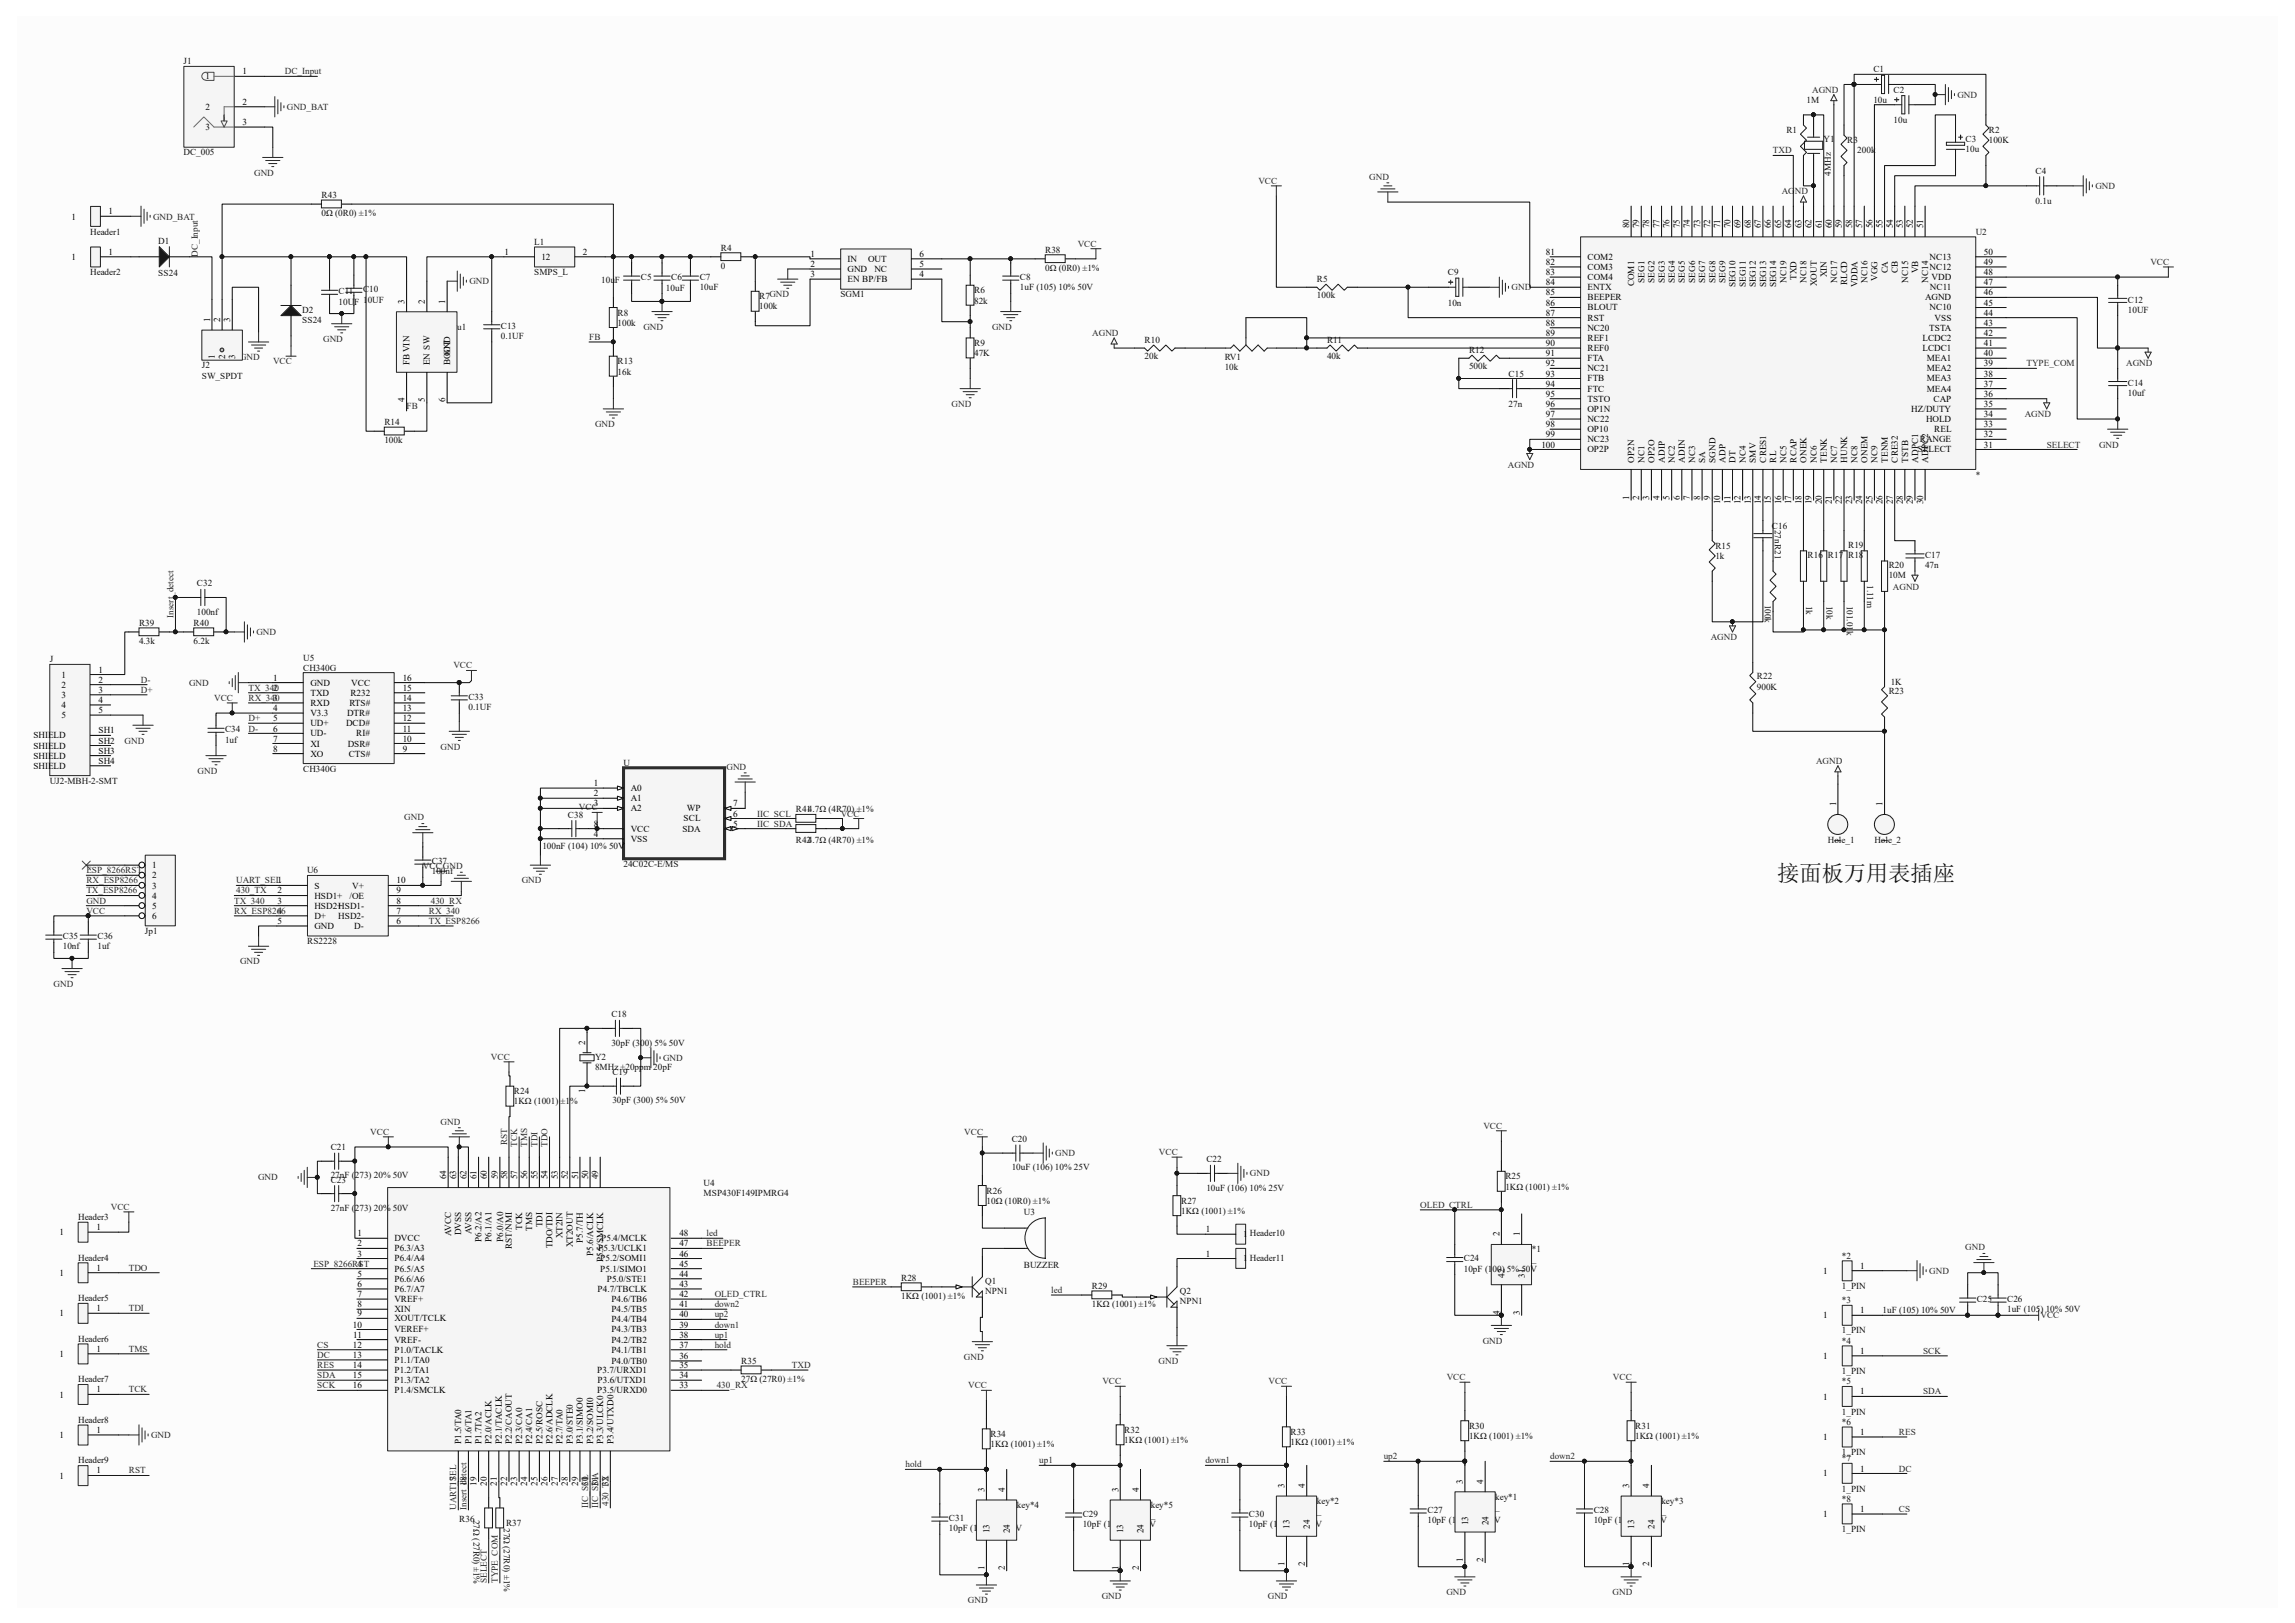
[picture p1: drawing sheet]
<svg xmlns="http://www.w3.org/2000/svg" width="297mm" height="210mm" viewBox="0 0 297 210" stroke-linecap="round" stroke-linejoin="round" font-family="sans-serif">
<defs><g id="words">
<text font-size="2.9" fill="#0e0e0e" x="230" y="114">接面板万用表插座</text>
<g font-size="1.2" fill="#0e0e0e">
<text x="23.7" y="8.3">J1</text>
<text x="242.4" y="9.4">C1</text>
<text x="245.1" y="12">C2</text>
<text x="231.2" y="17.2">R1</text>
<text x="233.8" y="13.3">1M</text>
<text x="242.4" y="13.3">10u</text>
<text x="245.1" y="15.9">10u</text>
<text x="257.4" y="17.2">R2</text>
<text x="23.7" y="20.1">DC_005</text>
<text x="236" y="18.4">Y1</text>
<text x="236.9" y="22.7" transform="rotate(-90 236.9 22.7)">4MHz</text>
<text x="239.1" y="18.5">R3</text>
<text x="240.4" y="19.9">200k</text>
<text x="254.4" y="18.4">C3</text>
<text x="254.4" y="19.7">10u</text>
<text x="257.4" y="18.5">100K</text>
<text x="263.4" y="22.5">C4</text>
<text x="41.6" y="25.6">R43</text>
<text x="41.6" y="28">0Ω (0R0) ±1%</text>
<text x="263.4" y="26.4">0.1u</text>
<text x="11.7" y="35.6">Header2</text>
<text x="11.7" y="30.4">Header1</text>
<text x="20.5" y="31.5">D1</text>
<text x="20.5" y="35.7">SS24</text>
<text x="69.1" y="31.7">L1</text>
<text x="69.1" y="35.6">SMPS_L</text>
<text x="93.3" y="32.5">R4</text>
<text x="93.3" y="34.8">0</text>
<text x="135.3" y="32.7">R38</text>
<text x="135.3" y="35.1">0Ω (0R0) ±1%</text>
<text x="187.4" y="35.6">C9</text>
<text x="255.7" y="30.4">U2</text>
<text x="39.1" y="40.5">D2</text>
<text x="39.1" y="41.8">SS24</text>
<text x="43.8" y="38.1">C11</text>
<text x="43.8" y="39.4">10UF 10UF</text>
<text x="47" y="37.8">C10</text>
<text x="77.8" y="36.7">10uF</text>
<text x="79.9" y="40.9">R8</text>
<text x="82.9" y="36.2">C5</text>
<text x="86.2" y="37.7">10uF</text>
<text x="86.9" y="36.2">C6</text>
<text x="90.6" y="36.2">C7</text>
<text x="90.6" y="37.5">10uF</text>
<text x="98.3" y="38.7">R7GND</text>
<text x="98.3" y="40">100k</text>
<text x="108.8" y="38.5">SGM1</text>
<text x="126.1" y="38">R6</text>
<text x="126.1" y="39.3">82k</text>
<text x="132" y="36.2">C8</text>
<text x="132" y="37.5">1uF (105) 10% 50V</text>
<text x="170.4" y="36.5">R5</text>
<text x="170.4" y="38.6">100k</text>
<text x="187.4" y="39.5">10n</text>
<text x="275.4" y="39.2">C12</text>
<text x="275.4" y="40.5">10UF</text>
<text x="26.1" y="47.7">J2</text>
<text x="59.2" y="42.7">u1</text>
<text x="64.8" y="42.5">C13</text>
<text x="64.8" y="43.9">0.1UF</text>
<text x="79.9" y="42.2">100k</text>
<text x="79.9" y="47.2">R13</text>
<text x="126.1" y="44.8">R9</text>
<text x="126.1" y="46.1">47K</text>
<text x="148.1" y="44.4">R10</text>
<text x="148.1" y="46.5">20k</text>
<text x="158.5" y="46.6">RV1</text>
<text x="158.5" y="47.9">10k</text>
<text x="171.7" y="44.4">R11</text>
<text x="171.7" y="46.5">40k</text>
<text x="190.1" y="45.7">R12</text>
<text x="190.1" y="47.8">500k</text>
<text x="26.1" y="49">SW_SPDT</text>
<text x="79.9" y="48.5">16k</text>
<text x="195.2" y="48.7">C15</text>
<text x="195.2" y="52.7">27n</text>
<text x="275.4" y="49.9">C14</text>
<text x="275.4" y="51.2">10uf</text>
<text x="49.7" y="55">R14</text>
<text x="49.7" y="57.4">100k</text>
<text x="255.7" y="61.8">*</text>
<text x="222" y="71">R15</text>
<text x="229.3" y="68.4">C16</text>
<text x="229.7" y="68.5" transform="rotate(90 229.7 68.5)">27nR21</text>
<text x="239.2" y="70.9">R19</text>
<text x="25.5" y="75.9">C32</text>
<text x="222" y="72.3">1k</text>
<text x="233.9" y="72.2">R16</text>
<text x="236.6" y="72.2">R17</text>
<text x="239.2" y="72.2">R18</text>
<text x="241.6" y="75.7" transform="rotate(90 241.6 75.7)">1.11m</text>
<text x="244.4" y="73.5">R20</text>
<text x="244.4" y="74.8">10M</text>
<text x="249.1" y="72.2">C17</text>
<text x="249.1" y="73.5">47n</text>
<text x="18" y="81">R39</text>
<text x="18" y="83.4">4.3k</text>
<text x="25.1" y="81">R40</text>
<text x="25.1" y="83.4">6.2k</text>
<text x="25.5" y="79.5">100nf</text>
<text x="228.4" y="78.2" transform="rotate(90 228.4 78.2)">100k</text>
<text x="233.8" y="78.4" transform="rotate(90 233.8 78.4)">1k</text>
<text x="236.4" y="78.4" transform="rotate(90 236.4 78.4)">10k</text>
<text x="239" y="78.4" transform="rotate(90 239 78.4)">101.01k</text>
<text x="6.4" y="85.7">J</text>
<text x="39.2" y="86.8">CH340G</text>
<text x="39.2" y="85.5">U5</text>
<text x="227.4" y="87.9">R22</text>
<text x="227.4" y="89.2">900K</text>
<text x="244.4" y="89.8">R23</text>
<text x="244.7" y="88.6">1K</text>
<text x="29.1" y="94.8">C34</text>
<text x="60.6" y="90.6">C33</text>
<text x="60.6" y="91.9">0.1UF</text>
<text x="6.4" y="101.5">UJ2-MBH-2-SMT</text>
<text x="29.1" y="96.1">1uf</text>
<text x="39.2" y="99.9">CH340G</text>
<text x="80.7" y="99.1">U</text>
<text x="73.5" y="105.8">C38</text>
<text x="103" y="105.1">R414.7Ω (4R70) ±1%</text>
<text x="39.8" y="113">U6</text>
<text x="55.9" y="111.8">C37</text>
<text x="55.9" y="113.2">100nf</text>
<text x="70.2" y="109.9">100nF (104) 10% 50V</text>
<text x="80.7" y="112.2">24C02C-E/MS</text>
<text x="103" y="109.1">R424.7Ω (4R70) ±1%</text>
<text x="236.6" y="109.1">Hole_1</text>
<text x="242.6" y="109.1">Hole_2</text>
<text x="8.1" y="121.5">C35</text>
<text x="8.1" y="122.9">10nf</text>
<text x="12.6" y="121.5">C36</text>
<text x="12.6" y="122.9">1uf</text>
<text x="18.8" y="120.9">Jp1</text>
<text x="39.8" y="122.2">RS2228</text>
<text x="79.1" y="131.6">C18</text>
<text x="77" y="137.2">Y2</text>
<text x="79.1" y="135.3">30pF (300) 5% 50V</text>
<text x="66.5" y="141.6">R24</text>
<text x="66.5" y="142.9">1KΩ (1001) ±1%</text>
<text x="77" y="138.5">8MHz ±20ppm 20pF</text>
<text x="79.2" y="139.1">C19</text>
<text x="79.2" y="142.8">30pF (300) 5% 50V</text>
<text x="42.8" y="148.8">C21</text>
<text x="130.9" y="147.8">C20</text>
<text x="42.8" y="152.5">27nF (273) 20% 50V</text>
<text x="42.8" y="153">C23</text>
<text x="91.1" y="153.4">U4</text>
<text x="91.1" y="154.7">MSP430F149IPMRG4</text>
<text x="127.7" y="154.5">R26</text>
<text x="127.7" y="155.8">10Ω (10R0) ±1%</text>
<text x="130.9" y="151.4">10uF (106) 10% 25V</text>
<text x="152.9" y="155.8">R27</text>
<text x="156.1" y="150.4">C22</text>
<text x="156.1" y="154.1">10uF (106) 10% 25V</text>
<text x="194.8" y="152.6">R25</text>
<text x="194.8" y="153.9">1KΩ (1001) ±1%</text>
<text x="10.1" y="157.9">Header3</text>
<text x="42.8" y="156.7">27nF (273) 20% 50V</text>
<text x="132.5" y="157.2">U3</text>
<text x="152.9" y="157.1">1KΩ (1001) ±1%</text>
<text x="161.8" y="160">Header10</text>
<text x="10.1" y="163.1">Header4</text>
<text x="116.6" y="165.7">R28</text>
<text x="127.5" y="166.2">Q1</text>
<text x="127.5" y="167.5">NPN1</text>
<text x="132.5" y="164">BUZZER</text>
<text x="141.3" y="166.8">R29</text>
<text x="152.7" y="167.5">Q2</text>
<text x="161.8" y="163.1">Header11</text>
<text x="189.4" y="163.2">C24</text>
<text x="189.4" y="164.5">10pF (100) 5% 50V</text>
<text x="198.2" y="162.1">*1</text>
<text x="198.2" y="163.4">_</text>
<text x="238.4" y="162.9">*2</text>
<text x="238.4" y="166.8">1_PIN</text>
<text x="10.1" y="168.4">Header5</text>
<text x="10.1" y="173.6">Header6</text>
<text x="116.6" y="168.1">1KΩ (1001) ±1%</text>
<text x="141.3" y="169.2">1KΩ (1001) ±1%</text>
<text x="152.7" y="168.8">NPN1</text>
<text x="238.4" y="168.6">*3</text>
<text x="238.4" y="172.6">1_PIN</text>
<text x="238.4" y="173.9">*4</text>
<text x="243.6" y="169.9">1uF (105) 10% 50V</text>
<text x="255.8" y="168.5">C25</text>
<text x="259.8" y="168.5">C26</text>
<text x="259.8" y="169.8">1uF (105) 10% 50V</text>
<text x="10.1" y="178.9">Header7</text>
<text x="95.9" y="176.5">R35</text>
<text x="95.9" y="178.9">27Ω (27R0) ±1%</text>
<text x="238.4" y="177.8">1_PIN</text>
<text x="238.4" y="179.1">*5</text>
<text x="10.1" y="184.1">Header8</text>
<text x="128.2" y="185.9">R34</text>
<text x="145.5" y="185.4">R32</text>
<text x="167" y="185.7">R33</text>
<text x="190.1" y="184.9">R30</text>
<text x="211.6" y="184.9">R31</text>
<text x="238.4" y="183">1_PIN</text>
<text x="238.4" y="184.4">*6</text>
<text x="10.1" y="189.4">Header9</text>
<text x="128.2" y="187.2">1KΩ (1001) ±1%</text>
<text x="145.5" y="186.7">1KΩ (1001) ±1%</text>
<text x="167" y="187">1KΩ (1001) ±1%</text>
<text x="190.1" y="186.2">1KΩ (1001) ±1%</text>
<text x="211.6" y="186.2">1KΩ (1001) ±1%</text>
<text x="238.4" y="188.3">1_PIN</text>
<text x="238.4" y="189.1">*7</text>
<text x="59.4" y="197">R36</text>
<text x="61.3" y="196.7" transform="rotate(90 61.3 196.7)">27Ω (27R0) ±1%</text>
<text x="65.2" y="197.7" transform="rotate(90 65.2 197.7)">27Ω (27R0) ±1%</text>
<text x="65.5" y="197.5">R37</text>
<text x="122.8" y="196.8">C31</text>
<text x="131.6" y="195.1">key*4</text>
<text x="140.1" y="196.3">C29</text>
<text x="140.1" y="197.6">10pF (100) 5% 50V</text>
<text x="148.9" y="195.1">key*5</text>
<text x="148.9" y="196.4">_</text>
<text x="161.6" y="196.3">C30</text>
<text x="161.6" y="197.6">10pF (100) 5% 50V</text>
<text x="170.4" y="194.6">key*2</text>
<text x="170.4" y="195.9">_</text>
<text x="184.7" y="195.8">C27</text>
<text x="184.7" y="197.1">10pF (100) 5% 50V</text>
<text x="193.5" y="194.1">key*1</text>
<text x="193.5" y="195.4">_</text>
<text x="206.2" y="195.8">C28</text>
<text x="206.2" y="197.1">10pF (100) 5% 50V</text>
<text x="215" y="194.6">key*3</text>
<text x="215" y="195.9">_</text>
<text x="238.4" y="193">1_PIN</text>
<text x="238.4" y="194.4">*8</text>
<text x="122.8" y="198.2">10pF (100) 5% 50V</text>
<text x="238.4" y="198.3">1_PIN</text>
</g>
<g font-size="1.2">
<text x="26.6" y="10.3">1</text>
<text x="31.4" y="9.6">1</text>
<text x="26.6" y="14.2">2</text>
<text x="26.6" y="16.8">3</text>
<text x="31.4" y="13.5">2</text>
<text x="31.4" y="16.2">3</text>
<text x="9.3" y="28.4">1</text>
<text x="14.1" y="27.7">1</text>
<text x="210.8" y="29.5" transform="rotate(-90 210.8 29.5)">80</text>
<text x="212.1" y="29.5" transform="rotate(-90 212.1 29.5)">79</text>
<text x="213.4" y="29.5" transform="rotate(-90 213.4 29.5)">78</text>
<text x="214.8" y="29.5" transform="rotate(-90 214.8 29.5)">77</text>
<text x="216.1" y="29.5" transform="rotate(-90 216.1 29.5)">76</text>
<text x="217.4" y="29.5" transform="rotate(-90 217.4 29.5)">75</text>
<text x="218.7" y="29.5" transform="rotate(-90 218.7 29.5)">74</text>
<text x="220" y="29.5" transform="rotate(-90 220 29.5)">73</text>
<text x="221.3" y="29.5" transform="rotate(-90 221.3 29.5)">72</text>
<text x="222.6" y="29.5" transform="rotate(-90 222.6 29.5)">71</text>
<text x="223.9" y="29.5" transform="rotate(-90 223.9 29.5)">70</text>
<text x="225.3" y="29.5" transform="rotate(-90 225.3 29.5)">69</text>
<text x="226.6" y="29.5" transform="rotate(-90 226.6 29.5)">68</text>
<text x="227.9" y="29.5" transform="rotate(-90 227.9 29.5)">67</text>
<text x="229.2" y="29.5" transform="rotate(-90 229.2 29.5)">66</text>
<text x="230.5" y="29.5" transform="rotate(-90 230.5 29.5)">65</text>
<text x="231.8" y="29.5" transform="rotate(-90 231.8 29.5)">64</text>
<text x="233.1" y="29.5" transform="rotate(-90 233.1 29.5)">63</text>
<text x="234.4" y="29.5" transform="rotate(-90 234.4 29.5)">62</text>
<text x="235.8" y="29.5" transform="rotate(-90 235.8 29.5)">61</text>
<text x="237.1" y="29.5" transform="rotate(-90 237.1 29.5)">60</text>
<text x="238.4" y="29.5" transform="rotate(-90 238.4 29.5)">59</text>
<text x="239.7" y="29.5" transform="rotate(-90 239.7 29.5)">58</text>
<text x="241" y="29.5" transform="rotate(-90 241 29.5)">57</text>
<text x="242.3" y="29.5" transform="rotate(-90 242.3 29.5)">56</text>
<text x="243.6" y="29.5" transform="rotate(-90 243.6 29.5)">55</text>
<text x="244.9" y="29.5" transform="rotate(-90 244.9 29.5)">54</text>
<text x="246.3" y="29.5" transform="rotate(-90 246.3 29.5)">53</text>
<text x="247.6" y="29.5" transform="rotate(-90 247.6 29.5)">52</text>
<text x="248.9" y="29.5" transform="rotate(-90 248.9 29.5)">51</text>
<text x="9.3" y="33.6">1</text>
<text x="14.1" y="33">1</text>
<text x="65.3" y="33">1</text>
<text x="70.1" y="33.6">12</text>
<text x="75.4" y="33">2</text>
<text x="104.9" y="33.2">1</text>
<text x="104.9" y="34.5">2</text>
<text x="104.9" y="35.9">3</text>
<text x="109.7" y="33.9">IN</text>
<text x="109.7" y="35.2">GND</text>
<text x="112.4" y="33.9">OUT</text>
<text x="113.2" y="35.2">NC</text>
<text x="119" y="35.9">4</text>
<text x="119" y="34.5">5</text>
<text x="119" y="33.2">6</text>
<text x="200.1" y="33">81</text>
<text x="200.1" y="34.3">82</text>
<text x="200.1" y="35.6">83</text>
<text x="205.4" y="33.6">COM2</text>
<text x="205.4" y="34.9">COM3</text>
<text x="236.4" y="35.9" transform="rotate(-90 236.4 35.9)">XIN</text>
<text x="244.3" y="35.4" transform="rotate(-90 244.3 35.4)">CA</text>
<text x="245.6" y="35.3" transform="rotate(-90 245.6 35.3)">CB</text>
<text x="248.2" y="35.4" transform="rotate(-90 248.2 35.4)">VB</text>
<text x="249.7" y="34.9">NC12</text>
<text x="249.7" y="33.6">NC13</text>
<text x="256.8" y="35.6">48</text>
<text x="256.8" y="34.3">49</text>
<text x="256.8" y="33">50</text>
<text x="27.2" y="41.6" transform="rotate(-90 27.2 41.6)">1</text>
<text x="28.5" y="41.6" transform="rotate(-90 28.5 41.6)">2</text>
<text x="29.8" y="41.6" transform="rotate(-90 29.8 41.6)">3</text>
<text x="52.4" y="39.3" transform="rotate(-90 52.4 39.3)">3</text>
<text x="55" y="39.3" transform="rotate(-90 55 39.3)">2</text>
<text x="57.6" y="39.3" transform="rotate(-90 57.6 39.3)">1</text>
<text x="109.7" y="36.5">EN BP/FB</text>
<text x="200.1" y="36.9">84</text>
<text x="200.1" y="38.2">85</text>
<text x="200.1" y="39.5">86</text>
<text x="200.1" y="40.9">87</text>
<text x="205.4" y="36.2">COM4</text>
<text x="205.4" y="37.5">ENTX</text>
<text x="205.4" y="38.9">BEEPER</text>
<text x="205.4" y="40.2">BLOUT</text>
<text x="205.4" y="41.5">RST</text>
<text x="211.5" y="37" transform="rotate(-90 211.5 37)">COM1</text>
<text x="212.8" y="36.6" transform="rotate(-90 212.8 36.6)">SEG1</text>
<text x="214.1" y="36.6" transform="rotate(-90 214.1 36.6)">SEG2</text>
<text x="215.4" y="36.6" transform="rotate(-90 215.4 36.6)">SEG3</text>
<text x="216.7" y="36.6" transform="rotate(-90 216.7 36.6)">SEG4</text>
<text x="218.1" y="36.6" transform="rotate(-90 218.1 36.6)">SEG5</text>
<text x="219.4" y="36.6" transform="rotate(-90 219.4 36.6)">SEG6</text>
<text x="220.7" y="36.6" transform="rotate(-90 220.7 36.6)">SEG7</text>
<text x="222" y="36.6" transform="rotate(-90 222 36.6)">SEG8</text>
<text x="223.3" y="36.6" transform="rotate(-90 223.3 36.6)">SEG9</text>
<text x="224.6" y="37.2" transform="rotate(-90 224.6 37.2)">SEG10</text>
<text x="225.9" y="37.1" transform="rotate(-90 225.9 37.1)">SEG11</text>
<text x="227.2" y="37.2" transform="rotate(-90 227.2 37.2)">SEG12</text>
<text x="228.6" y="37.2" transform="rotate(-90 228.6 37.2)">SEG13</text>
<text x="229.9" y="37.2" transform="rotate(-90 229.9 37.2)">SEG14</text>
<text x="231.2" y="36.6" transform="rotate(-90 231.2 36.6)">NC19</text>
<text x="232.5" y="36.2" transform="rotate(-90 232.5 36.2)">TXD</text>
<text x="233.8" y="36.6" transform="rotate(-90 233.8 36.6)">NC18</text>
<text x="235.1" y="37" transform="rotate(-90 235.1 37)">XOUT</text>
<text x="237.7" y="36.6" transform="rotate(-90 237.7 36.6)">NC17</text>
<text x="239.1" y="36.9" transform="rotate(-90 239.1 36.9)">RLCD</text>
<text x="240.4" y="37.2" transform="rotate(-90 240.4 37.2)">VDDA</text>
<text x="241.7" y="36.6" transform="rotate(-90 241.7 36.6)">NC16</text>
<text x="243" y="36.3" transform="rotate(-90 243 36.3)">VGG</text>
<text x="246.9" y="36.6" transform="rotate(-90 246.9 36.6)">NC15</text>
<text x="249.1" y="38.9">AGND</text>
<text x="249.6" y="36.6" transform="rotate(-90 249.6 36.6)">NC14</text>
<text x="249.7" y="40.2">NC10</text>
<text x="249.8" y="37.5">NC11</text>
<text x="250" y="36.2">VDD</text>
<text x="250.4" y="41.5">VSS</text>
<text x="256.8" y="40.9">44</text>
<text x="256.8" y="39.5">45</text>
<text x="256.8" y="38.2">46</text>
<text x="256.8" y="36.9">47</text>
<text x="27.8" y="46.4" transform="rotate(-90 27.8 46.4)">1</text>
<text x="29.1" y="46.4" transform="rotate(-90 29.1 46.4)">2</text>
<text x="30.4" y="46.4" transform="rotate(-90 30.4 46.4)">3</text>
<text x="53" y="47.3" transform="rotate(-90 53 47.3)">FB VIN</text>
<text x="55.6" y="47.3" transform="rotate(-90 55.6 47.3)">EN SW</text>
<text x="58.3" y="47.3" transform="rotate(-90 58.3 47.3)">BOOT</text>
<text x="58.3" y="46" transform="rotate(-90 58.3 46)">GND</text>
<text x="200.1" y="42.2">88</text>
<text x="200.1" y="43.5">89</text>
<text x="200.1" y="44.8">90</text>
<text x="200.1" y="46.1">91</text>
<text x="200.1" y="47.4">92</text>
<text x="205.4" y="42.8">NC20</text>
<text x="205.4" y="44.1">REF1</text>
<text x="205.4" y="45.4">REF0</text>
<text x="205.4" y="46.7">FTA</text>
<text x="248.8" y="45.4">LCDC1</text>
<text x="248.8" y="44.1">LCDC2</text>
<text x="249.3" y="46.7">MEA1</text>
<text x="249.7" y="42.8">TSTA</text>
<text x="256.8" y="47.4">39</text>
<text x="256.8" y="46.1">40</text>
<text x="256.8" y="44.8">41</text>
<text x="256.8" y="43.5">42</text>
<text x="256.8" y="42.2">43</text>
<text x="52.4" y="52.1" transform="rotate(-90 52.4 52.1)">4</text>
<text x="55" y="52.1" transform="rotate(-90 55 52.1)">5</text>
<text x="57.6" y="52.1" transform="rotate(-90 57.6 52.1)">6</text>
<text x="200.1" y="48.7">93</text>
<text x="200.1" y="50">94</text>
<text x="200.1" y="51.4">95</text>
<text x="200.1" y="52.7">96</text>
<text x="200.1" y="54">97</text>
<text x="205.4" y="48">NC21</text>
<text x="205.4" y="49.4">FTB</text>
<text x="205.4" y="50.7">FTC</text>
<text x="205.4" y="52">TSTO</text>
<text x="205.4" y="53.3">OP1N</text>
<text x="247.4" y="53.3">HZ/DUTY</text>
<text x="249.3" y="50.7">MEA4</text>
<text x="249.3" y="49.4">MEA3</text>
<text x="249.3" y="48">MEA2</text>
<text x="250.2" y="52">CAP</text>
<text x="256.8" y="54">34</text>
<text x="256.8" y="52.7">35</text>
<text x="256.8" y="51.4">36</text>
<text x="256.8" y="50">37</text>
<text x="256.8" y="48.7">38</text>
<text x="199.5" y="57.9">100</text>
<text x="200.1" y="55.3">98</text>
<text x="200.1" y="56.6">99</text>
<text x="205.4" y="54.6">NC22</text>
<text x="205.4" y="55.9">OP10</text>
<text x="205.4" y="57.2">NC23</text>
<text x="205.4" y="58.5">OP2P</text>
<text x="211.5" y="59.9" transform="rotate(-90 211.5 59.9)">OP2N</text>
<text x="212.8" y="59.9" transform="rotate(-90 212.8 59.9)">NC1</text>
<text x="214.1" y="59.9" transform="rotate(-90 214.1 59.9)">OP2O</text>
<text x="215.4" y="59.9" transform="rotate(-90 215.4 59.9)">ADIP</text>
<text x="216.7" y="59.9" transform="rotate(-90 216.7 59.9)">NC2</text>
<text x="218.1" y="59.9" transform="rotate(-90 218.1 59.9)">ADIN</text>
<text x="219.4" y="59.9" transform="rotate(-90 219.4 59.9)">NC3</text>
<text x="220.7" y="59.9" transform="rotate(-90 220.7 59.9)">SA</text>
<text x="222" y="59.9" transform="rotate(-90 222 59.9)">SGND</text>
<text x="223.3" y="59.9" transform="rotate(-90 223.3 59.9)">ADP</text>
<text x="224.6" y="59.9" transform="rotate(-90 224.6 59.9)">DT</text>
<text x="225.9" y="59.9" transform="rotate(-90 225.9 59.9)">NC4</text>
<text x="227.2" y="59.9" transform="rotate(-90 227.2 59.9)">SMV</text>
<text x="228.6" y="59.9" transform="rotate(-90 228.6 59.9)">CRES1</text>
<text x="229.9" y="59.9" transform="rotate(-90 229.9 59.9)">RL</text>
<text x="231.2" y="59.9" transform="rotate(-90 231.2 59.9)">NC5</text>
<text x="232.5" y="59.9" transform="rotate(-90 232.5 59.9)">RCAP</text>
<text x="233.8" y="59.9" transform="rotate(-90 233.8 59.9)">ONEK</text>
<text x="235.1" y="59.9" transform="rotate(-90 235.1 59.9)">NC6</text>
<text x="236.4" y="59.9" transform="rotate(-90 236.4 59.9)">TENK</text>
<text x="237.7" y="59.9" transform="rotate(-90 237.7 59.9)">NC7</text>
<text x="239.1" y="59.9" transform="rotate(-90 239.1 59.9)">HUNK</text>
<text x="240.4" y="59.9" transform="rotate(-90 240.4 59.9)">NC8</text>
<text x="241.7" y="59.9" transform="rotate(-90 241.7 59.9)">ONEM</text>
<text x="243" y="59.9" transform="rotate(-90 243 59.9)">NC9</text>
<text x="244.3" y="59.9" transform="rotate(-90 244.3 59.9)">TENM</text>
<text x="245.6" y="59.9" transform="rotate(-90 245.6 59.9)">CRE32</text>
<text x="246.9" y="59.9" transform="rotate(-90 246.9 59.9)">TSTB</text>
<text x="248.2" y="58.5">SELECT</text>
<text x="248.2" y="59.9" transform="rotate(-90 248.2 59.9)">ADPC1</text>
<text x="248.5" y="57.2">RANGE</text>
<text x="249.3" y="54.6">HOLD</text>
<text x="249.6" y="59.9" transform="rotate(-90 249.6 59.9)">ADPC2</text>
<text x="250.3" y="55.9">REL</text>
<text x="256.8" y="57.9">31</text>
<text x="256.8" y="56.6">32</text>
<text x="256.8" y="55.3">33</text>
<text x="210.8" y="64.6" transform="rotate(-90 210.8 64.6)">1</text>
<text x="212.1" y="64.6" transform="rotate(-90 212.1 64.6)">2</text>
<text x="213.4" y="64.6" transform="rotate(-90 213.4 64.6)">3</text>
<text x="214.8" y="64.6" transform="rotate(-90 214.8 64.6)">4</text>
<text x="216.1" y="64.6" transform="rotate(-90 216.1 64.6)">5</text>
<text x="217.4" y="64.6" transform="rotate(-90 217.4 64.6)">6</text>
<text x="218.7" y="64.6" transform="rotate(-90 218.7 64.6)">7</text>
<text x="220" y="64.6" transform="rotate(-90 220 64.6)">8</text>
<text x="221.3" y="64.6" transform="rotate(-90 221.3 64.6)">9</text>
<text x="222.6" y="65.2" transform="rotate(-90 222.6 65.2)">10</text>
<text x="223.9" y="65.2" transform="rotate(-90 223.9 65.2)">11</text>
<text x="225.3" y="65.2" transform="rotate(-90 225.3 65.2)">12</text>
<text x="226.6" y="65.2" transform="rotate(-90 226.6 65.2)">13</text>
<text x="227.9" y="65.2" transform="rotate(-90 227.9 65.2)">14</text>
<text x="229.2" y="65.2" transform="rotate(-90 229.2 65.2)">15</text>
<text x="230.5" y="65.2" transform="rotate(-90 230.5 65.2)">16</text>
<text x="231.8" y="65.2" transform="rotate(-90 231.8 65.2)">17</text>
<text x="233.1" y="65.2" transform="rotate(-90 233.1 65.2)">18</text>
<text x="234.4" y="65.2" transform="rotate(-90 234.4 65.2)">19</text>
<text x="235.8" y="65.2" transform="rotate(-90 235.8 65.2)">20</text>
<text x="237.1" y="65.2" transform="rotate(-90 237.1 65.2)">21</text>
<text x="238.4" y="65.2" transform="rotate(-90 238.4 65.2)">22</text>
<text x="239.7" y="65.2" transform="rotate(-90 239.7 65.2)">23</text>
<text x="241" y="65.2" transform="rotate(-90 241 65.2)">24</text>
<text x="242.3" y="65.2" transform="rotate(-90 242.3 65.2)">25</text>
<text x="243.6" y="65.2" transform="rotate(-90 243.6 65.2)">26</text>
<text x="244.9" y="65.2" transform="rotate(-90 244.9 65.2)">27</text>
<text x="246.3" y="65.2" transform="rotate(-90 246.3 65.2)">28</text>
<text x="247.6" y="65.2" transform="rotate(-90 247.6 65.2)">29</text>
<text x="248.9" y="65.2" transform="rotate(-90 248.9 65.2)">30</text>
<text x="8" y="87.7">1</text>
<text x="8" y="89">2</text>
<text x="12.7" y="87">1</text>
<text x="12.7" y="88.3">2</text>
<text x="12.7" y="89.7">3</text>
<text x="35.3" y="88.1">1</text>
<text x="35.3" y="89.4">2</text>
<text x="40.2" y="88.7">GND</text>
<text x="45.5" y="88.7">VCC</text>
<text x="52.1" y="89.4">15</text>
<text x="52.1" y="88.1">16</text>
<text x="4.3" y="95.5">SHIELD</text>
<text x="8" y="90.3">3</text>
<text x="8" y="91.6">4</text>
<text x="8" y="92.9">5</text>
<text x="12.7" y="91">4</text>
<text x="12.7" y="92.3">5</text>
<text x="12.7" y="94.9">SH1</text>
<text x="35.3" y="90.7">3</text>
<text x="35.3" y="92">4</text>
<text x="35.3" y="93.3">5</text>
<text x="35.3" y="94.7">6</text>
<text x="35.3" y="96">7</text>
<text x="40.2" y="90">TXD</text>
<text x="40.2" y="91.4">RXD</text>
<text x="40.2" y="92.7">V3.3</text>
<text x="40.2" y="94">UD+</text>
<text x="40.2" y="95.3">UD-</text>
<text x="44.8" y="94">DCD#</text>
<text x="44.9" y="92.7">DTR#</text>
<text x="45.2" y="91.4">RTS#</text>
<text x="45.3" y="90">R232</text>
<text x="46.1" y="95.3">RI#</text>
<text x="52.1" y="94.7">11</text>
<text x="52.1" y="93.3">12</text>
<text x="52.1" y="92">13</text>
<text x="52.1" y="90.7">14</text>
<text x="52.1" y="96">10</text>
<text x="4.3" y="96.9">SHIELD</text>
<text x="4.3" y="98.2">SHIELD</text>
<text x="4.3" y="99.5">SHIELD</text>
<text x="12.7" y="96.2">SH2</text>
<text x="12.7" y="97.5">SH3</text>
<text x="12.7" y="98.8">SH4</text>
<text x="35.3" y="97.3">8</text>
<text x="40.2" y="96.6">XI</text>
<text x="40.2" y="97.9">XO</text>
<text x="45" y="96.6">DSR#</text>
<text x="45.1" y="97.9">CTS#</text>
<text x="52.1" y="97.3">9</text>
<text x="76.8" y="101.7">1</text>
<text x="76.8" y="103">2</text>
<text x="76.8" y="104.4">3</text>
<text x="76.8" y="107">8</text>
<text x="81.6" y="102.4">A0</text>
<text x="81.6" y="103.7">A1</text>
<text x="81.6" y="105">A2</text>
<text x="81.6" y="107.6">VCC</text>
<text x="88.3" y="107.6">SDA</text>
<text x="88.5" y="106.3">SCL</text>
<text x="88.9" y="105">WP</text>
<text x="94.9" y="104.4">7</text>
<text x="94.9" y="105.7">6</text>
<text x="94.9" y="107">5</text>
<text x="237.6" y="104.3" transform="rotate(-90 237.6 104.3)">1</text>
<text x="243.6" y="104.3" transform="rotate(-90 243.6 104.3)">1</text>
<text x="19.7" y="112.4">1</text>
<text x="19.7" y="113.7">2</text>
<text x="76.8" y="108.3">4</text>
<text x="81.6" y="108.9">VSS</text>
<text x="238.3" y="109.1" transform="rotate(-90 238.3 109.1)">1</text>
<text x="244.3" y="109.1" transform="rotate(-90 244.3 109.1)">1</text>
<text x="19.7" y="115">3</text>
<text x="19.7" y="116.3">4</text>
<text x="19.7" y="117.6">5</text>
<text x="19.7" y="118.9">6</text>
<text x="35.9" y="115.6">2</text>
<text x="35.9" y="116.9">3</text>
<text x="35.9" y="118.2">4</text>
<text x="35.9" y="119.5">5</text>
<text x="40.7" y="115">S</text>
<text x="40.7" y="116.3">HSD1+</text>
<text x="40.7" y="117.6">HSD2+</text>
<text x="40.7" y="118.9">D+</text>
<text x="43.8" y="118.9">HSD2-</text>
<text x="43.8" y="117.6">HSD1-</text>
<text x="45.2" y="116.3">/OE</text>
<text x="45.6" y="115">V+</text>
<text x="51.3" y="119.5">6</text>
<text x="51.3" y="118.2">7</text>
<text x="51.3" y="116.9">8</text>
<text x="51.3" y="115.6">9</text>
<text x="51.3" y="114.3">10</text>
<text x="40.7" y="120.2">GND</text>
<text x="45.8" y="120.2">D-</text>
<text x="75.7" y="135.2" transform="rotate(-90 75.7 135.2)">2</text>
<text x="75.7" y="141.4" transform="rotate(-90 75.7 141.4)">1</text>
<text x="57.7" y="152.6" transform="rotate(-90 57.7 152.6)">64</text>
<text x="59.1" y="152.6" transform="rotate(-90 59.1 152.6)">63</text>
<text x="60.4" y="152.6" transform="rotate(-90 60.4 152.6)">62</text>
<text x="61.7" y="152.6" transform="rotate(-90 61.7 152.6)">61</text>
<text x="63" y="152.6" transform="rotate(-90 63 152.6)">60</text>
<text x="64.4" y="152.6" transform="rotate(-90 64.4 152.6)">59</text>
<text x="65.6" y="152.6" transform="rotate(-90 65.6 152.6)">58</text>
<text x="66.9" y="152.6" transform="rotate(-90 66.9 152.6)">57</text>
<text x="68.2" y="152.6" transform="rotate(-90 68.2 152.6)">56</text>
<text x="69.6" y="152.6" transform="rotate(-90 69.6 152.6)">55</text>
<text x="70.9" y="152.6" transform="rotate(-90 70.9 152.6)">54</text>
<text x="72.2" y="152.6" transform="rotate(-90 72.2 152.6)">53</text>
<text x="73.5" y="152.6" transform="rotate(-90 73.5 152.6)">52</text>
<text x="74.8" y="152.6" transform="rotate(-90 74.8 152.6)">51</text>
<text x="76.1" y="152.6" transform="rotate(-90 76.1 152.6)">50</text>
<text x="77.4" y="152.6" transform="rotate(-90 77.4 152.6)">49</text>
<text x="7.7" y="159.9">1</text>
<text x="12.5" y="159.2">1</text>
<text x="46.3" y="160">1</text>
<text x="46.3" y="161.3">2</text>
<text x="51.1" y="160.6">DVCC</text>
<text x="51.1" y="161.9">P6.3/A3</text>
<text x="58.4" y="159.9" transform="rotate(-90 58.4 159.9)">AVCC</text>
<text x="59.7" y="159.8" transform="rotate(-90 59.7 159.8)">DVSS</text>
<text x="61" y="159.7" transform="rotate(-90 61 159.7)">AVSS</text>
<text x="62.3" y="160.7" transform="rotate(-90 62.3 160.7)">P6.2/A2</text>
<text x="63.6" y="160.7" transform="rotate(-90 63.6 160.7)">P6.1/A1</text>
<text x="65.1" y="160.7" transform="rotate(-90 65.1 160.7)">P6.0/A0</text>
<text x="66.3" y="161.6" transform="rotate(-90 66.3 161.6)">RST/NMI</text>
<text x="67.6" y="159.2" transform="rotate(-90 67.6 159.2)">TCK</text>
<text x="68.9" y="159.3" transform="rotate(-90 68.9 159.3)">TMS</text>
<text x="70.2" y="158.8" transform="rotate(-90 70.2 158.8)">TDI</text>
<text x="71.5" y="161.5" transform="rotate(-90 71.5 161.5)">TDO/TDI</text>
<text x="72.8" y="160.2" transform="rotate(-90 72.8 160.2)">XT2IN</text>
<text x="74.1" y="161.4" transform="rotate(-90 74.1 161.4)">XT2OUT</text>
<text x="75.4" y="160.9" transform="rotate(-90 75.4 160.9)">P5.7/TH</text>
<text x="77.4" y="161.9">P5.3/UCLK1</text>
<text x="77.8" y="160.6">P5.4/MCLK</text>
<text x="87.9" y="161.3">47</text>
<text x="87.9" y="160">48</text>
<text x="156" y="159.4">1</text>
<text x="160.9" y="160.1">1</text>
<text x="194.1" y="160" transform="rotate(-90 194.1 160)">2</text>
<text x="196.7" y="160" transform="rotate(-90 196.7 160)">1</text>
<text x="7.7" y="165.1">1</text>
<text x="12.5" y="164.4">1</text>
<text x="46.3" y="167.9">7</text>
<text x="46.3" y="162.6">3</text>
<text x="46.3" y="163.9">4</text>
<text x="46.3" y="165.2">5</text>
<text x="46.3" y="166.5">6</text>
<text x="51.1" y="163.2">P6.4/A4</text>
<text x="51.1" y="164.5">P6.5/A5</text>
<text x="51.1" y="165.9">P6.6/A6</text>
<text x="51.1" y="167.2">P6.7/A7</text>
<text x="76.8" y="162.5" transform="rotate(-90 76.8 162.5)">P5.6/ACLK</text>
<text x="77.3" y="167.2">P4.7/TBCLK</text>
<text x="77.7" y="164.5">P5.1/SIMO1</text>
<text x="77.7" y="163.2">P5.2/SOMI1</text>
<text x="78.1" y="163.4" transform="rotate(-90 78.1 163.4)">P5.5/SMCLK</text>
<text x="78.5" y="165.9">P5.0/STE1</text>
<text x="87.9" y="167.9">42</text>
<text x="87.9" y="166.5">43</text>
<text x="87.9" y="165.2">44</text>
<text x="87.9" y="163.9">45</text>
<text x="87.9" y="162.6">46</text>
<text x="156" y="162.6">1</text>
<text x="160.9" y="163.2">1</text>
<text x="194.7" y="165.3" transform="rotate(-90 194.7 165.3)">42</text>
<text x="197.3" y="165.3" transform="rotate(-90 197.3 165.3)">31</text>
<text x="236" y="164.8">1</text>
<text x="240.7" y="164.2">1</text>
<text x="7.7" y="170.3">1</text>
<text x="12.5" y="169.7">1</text>
<text x="45.7" y="171.8">10</text>
<text x="45.7" y="173.1">11</text>
<text x="46.3" y="169.2">8</text>
<text x="46.3" y="170.3">9</text>
<text x="51.1" y="172.4">VEREF+</text>
<text x="51.1" y="168.5">VREF+</text>
<text x="51.1" y="173.7">VREF-</text>
<text x="51.1" y="169.8">XIN</text>
<text x="51.1" y="171">XOUT/TCLK</text>
<text x="79.1" y="173.7">P4.2/TB2</text>
<text x="79.1" y="172.4">P4.3/TB3</text>
<text x="79.1" y="171.1">P4.4/TB4</text>
<text x="79.1" y="169.8">P4.5/TB5</text>
<text x="79.1" y="168.5">P4.6/TB6</text>
<text x="87.9" y="173.1">38</text>
<text x="87.9" y="171.8">39</text>
<text x="87.9" y="170.5">40</text>
<text x="87.9" y="169.2">41</text>
<text x="194.1" y="170.1" transform="rotate(-90 194.1 170.1)">4</text>
<text x="196.7" y="170.1" transform="rotate(-90 196.7 170.1)">3</text>
<text x="236" y="170.6">1</text>
<text x="240.7" y="169.9">1</text>
<text x="7.7" y="175.6">1</text>
<text x="12.5" y="174.9">1</text>
<text x="45.7" y="174.4">12</text>
<text x="45.7" y="175.7">13</text>
<text x="45.7" y="177">14</text>
<text x="45.7" y="178.4">15</text>
<text x="45.7" y="179.7">16</text>
<text x="51.1" y="175">P1.0/TACLK</text>
<text x="51.1" y="176.4">P1.1/TA0</text>
<text x="51.1" y="177.7">P1.2/TA1</text>
<text x="51.1" y="179">P1.3/TA2</text>
<text x="77.3" y="177.7">P3.7/URXD1</text>
<text x="77.3" y="179">P3.6/UTXD1</text>
<text x="79.1" y="176.5">P4.0/TB0</text>
<text x="79.1" y="175">P4.1/TB1</text>
<text x="87.9" y="175.9">36</text>
<text x="87.9" y="174.4">37</text>
<text x="87.9" y="179.7">33</text>
<text x="87.9" y="178.4">34</text>
<text x="87.9" y="177">35</text>
<text x="236" y="175.9">1</text>
<text x="240.7" y="175.2">1</text>
<text x="7.7" y="180.8">1</text>
<text x="12.5" y="180.2">1</text>
<text x="12.5" y="185.4">1</text>
<text x="51.1" y="180.3">P1.4/SMCLK</text>
<text x="77.3" y="180.3">P3.5/URXD0</text>
<text x="236" y="181.1">1</text>
<text x="240.7" y="180.4">1</text>
<text x="240.7" y="185.7">1</text>
<text x="7.7" y="186.1">1</text>
<text x="7.7" y="191.3">1</text>
<text x="12.5" y="190.7">1</text>
<text x="59.7" y="186.9" transform="rotate(-90 59.7 186.9)">P1.5/TA0</text>
<text x="61" y="186.9" transform="rotate(-90 61 186.9)">P1.6/TA1</text>
<text x="62.3" y="186.9" transform="rotate(-90 62.3 186.9)">P1.7TA2</text>
<text x="63.6" y="186.9" transform="rotate(-90 63.6 186.9)">P2.0/ACLK</text>
<text x="64.9" y="186.9" transform="rotate(-90 64.9 186.9)">P2.1/TACLK</text>
<text x="66.3" y="186.9" transform="rotate(-90 66.3 186.9)">P2.2/CAOUT</text>
<text x="67.6" y="186.9" transform="rotate(-90 67.6 186.9)">P2.3/CA0</text>
<text x="68.9" y="186.9" transform="rotate(-90 68.9 186.9)">P2.4/CA1</text>
<text x="70.2" y="186.9" transform="rotate(-90 70.2 186.9)">P2.5/ROSC</text>
<text x="71.5" y="186.9" transform="rotate(-90 71.5 186.9)">P2.6/ADCLK</text>
<text x="72.8" y="186.9" transform="rotate(-90 72.8 186.9)">P2.7/TA0</text>
<text x="74.1" y="186.9" transform="rotate(-90 74.1 186.9)">P3.0/STE0</text>
<text x="75.4" y="186.9" transform="rotate(-90 75.4 186.9)">P3.1/SIMO0</text>
<text x="76.8" y="186.9" transform="rotate(-90 76.8 186.9)">P3.2/SOMI0</text>
<text x="78.1" y="186.9" transform="rotate(-90 78.1 186.9)">P3.3/ULCK0</text>
<text x="79.4" y="186.9" transform="rotate(-90 79.4 186.9)">P3.4/UTXD0</text>
<text x="189.3" y="192" transform="rotate(-90 189.3 192)">3</text>
<text x="191.9" y="192" transform="rotate(-90 191.9 192)">4</text>
<text x="236" y="186.4">1</text>
<text x="236" y="191.1">1</text>
<text x="240.7" y="190.4">1</text>
<text x="59.1" y="192.2" transform="rotate(-90 59.1 192.2)">17</text>
<text x="60.4" y="192.2" transform="rotate(-90 60.4 192.2)">18</text>
<text x="61.7" y="192.2" transform="rotate(-90 61.7 192.2)">19</text>
<text x="63" y="192.2" transform="rotate(-90 63 192.2)">20</text>
<text x="64.3" y="192.2" transform="rotate(-90 64.3 192.2)">21</text>
<text x="65.6" y="192.2" transform="rotate(-90 65.6 192.2)">22</text>
<text x="66.9" y="192.2" transform="rotate(-90 66.9 192.2)">23</text>
<text x="68.2" y="192.2" transform="rotate(-90 68.2 192.2)">24</text>
<text x="69.6" y="192.2" transform="rotate(-90 69.6 192.2)">25</text>
<text x="70.9" y="192.2" transform="rotate(-90 70.9 192.2)">26</text>
<text x="72.2" y="192.2" transform="rotate(-90 72.2 192.2)">27</text>
<text x="73.5" y="192.2" transform="rotate(-90 73.5 192.2)">28</text>
<text x="74.8" y="192.2" transform="rotate(-90 74.8 192.2)">29</text>
<text x="76.1" y="192.2" transform="rotate(-90 76.1 192.2)">30</text>
<text x="77.4" y="192.2" transform="rotate(-90 77.4 192.2)">31</text>
<text x="78.7" y="192.2" transform="rotate(-90 78.7 192.2)">32</text>
<text x="127.4" y="193" transform="rotate(-90 127.4 193)">3</text>
<text x="130" y="193" transform="rotate(-90 130 193)">4</text>
<text x="144.7" y="193" transform="rotate(-90 144.7 193)">3</text>
<text x="147.4" y="193" transform="rotate(-90 147.4 193)">4</text>
<text x="166.2" y="192.5" transform="rotate(-90 166.2 192.5)">3</text>
<text x="166.9" y="197.9" transform="rotate(-90 166.9 197.9)">13</text>
<text x="168.9" y="192.5" transform="rotate(-90 168.9 192.5)">4</text>
<text x="169.5" y="197.9" transform="rotate(-90 169.5 197.9)">24</text>
<text x="190" y="197.4" transform="rotate(-90 190 197.4)">13</text>
<text x="192.6" y="197.4" transform="rotate(-90 192.6 197.4)">24</text>
<text x="210.8" y="192.5" transform="rotate(-90 210.8 192.5)">3</text>
<text x="211.5" y="197.9" transform="rotate(-90 211.5 197.9)">13</text>
<text x="213.4" y="192.5" transform="rotate(-90 213.4 192.5)">4</text>
<text x="214.1" y="197.9" transform="rotate(-90 214.1 197.9)">24</text>
<text x="236" y="196.3">1</text>
<text x="240.7" y="195.7">1</text>
<text x="127.4" y="203.2" transform="rotate(-90 127.4 203.2)">1</text>
<text x="128.1" y="198.4" transform="rotate(-90 128.1 198.4)">13</text>
<text x="130" y="203.2" transform="rotate(-90 130 203.2)">2</text>
<text x="130.7" y="198.4" transform="rotate(-90 130.7 198.4)">24</text>
<text x="144.7" y="203.2" transform="rotate(-90 144.7 203.2)">1</text>
<text x="145.4" y="198.4" transform="rotate(-90 145.4 198.4)">13</text>
<text x="147.4" y="203.2" transform="rotate(-90 147.4 203.2)">2</text>
<text x="148" y="198.4" transform="rotate(-90 148 198.4)">24</text>
<text x="166.2" y="202.7" transform="rotate(-90 166.2 202.7)">1</text>
<text x="168.9" y="202.7" transform="rotate(-90 168.9 202.7)">2</text>
<text x="189.3" y="202.1" transform="rotate(-90 189.3 202.1)">1</text>
<text x="191.9" y="202.1" transform="rotate(-90 191.9 202.1)">2</text>
<text x="210.8" y="202.7" transform="rotate(-90 210.8 202.7)">1</text>
<text x="213.4" y="202.7" transform="rotate(-90 213.4 202.7)">2</text>
</g>
<g font-size="1.2" fill="#262626">
<text x="36.9" y="9.6">DC_Input</text>
<text x="234.5" y="12">AGND</text>
<text x="37.1" y="14.2">GND_BAT</text>
<text x="253.3" y="12.7">GND</text>
<text x="32.9" y="22.7">GND</text>
<text x="162.9" y="23.8">VCC</text>
<text x="177.2" y="23.3">GND</text>
<text x="229.4" y="19.9">TXD</text>
<text x="19.8" y="28.4">GND_BAT</text>
<text x="230.6" y="25.1">AGND</text>
<text x="271.2" y="24.5">GND</text>
<text x="25.6" y="33.2" transform="rotate(-90 25.6 33.2)">DC_Input</text>
<text x="139.5" y="31.9">VCC</text>
<text x="278.3" y="34.3">VCC</text>
<text x="60.7" y="36.8">GND</text>
<text x="195.6" y="37.5">GND</text>
<text x="31.1" y="46.6">GND</text>
<text x="35.3" y="47.2">VCC</text>
<text x="41.8" y="44.2">GND</text>
<text x="76.2" y="44">FB</text>
<text x="83.3" y="42.7">GND</text>
<text x="128.4" y="42.7">GND</text>
<text x="141.4" y="43.5">AGND</text>
<text x="262.3" y="47.4">TYPE_COM</text>
<text x="275.2" y="47.4">AGND</text>
<text x="52.6" y="52.9">FB</text>
<text x="123.1" y="52.7">GND</text>
<text x="262" y="54">AGND</text>
<text x="77" y="55.3">GND</text>
<text x="264.9" y="57.9">SELECT</text>
<text x="271.7" y="57.9">GND</text>
<text x="195.2" y="60.5">AGND</text>
<text x="245" y="76.3">AGND</text>
<text x="22.4" y="79.9" transform="rotate(-90 22.4 79.9)">Insert_detect</text>
<text x="33.2" y="82.2">GND</text>
<text x="221.4" y="82.8">AGND</text>
<text x="18.2" y="88.3">D-</text>
<text x="18.2" y="89.7">D+</text>
<text x="24.5" y="88.7">GND</text>
<text x="32.2" y="89.4">TX_340</text>
<text x="58.7" y="86.5">VCC</text>
<text x="27.7" y="90.7">VCC</text>
<text x="32.2" y="93.3">D+</text>
<text x="32.2" y="94.7">D-</text>
<text x="32.2" y="90.7">RX_340</text>
<text x="16.1" y="96.2">GND</text>
<text x="25.6" y="100.2">GND</text>
<text x="57" y="97">GND</text>
<text x="94" y="99.6">GND</text>
<text x="235" y="98.8">AGND</text>
<text x="52.3" y="106.2">GND</text>
<text x="74.9" y="104.9">VCC</text>
<text x="98" y="105.7">IIC_SCL</text>
<text x="98" y="107">IIC_SDA</text>
<text x="108.8" y="105.7">VCC</text>
<text x="11.2" y="113">ESP_8266RST</text>
<text x="54.7" y="112.5">VCCGND</text>
<text x="11.2" y="118.2">VCC</text>
<text x="11.2" y="116.9">GND</text>
<text x="11.2" y="114.3">RX_ESP8266</text>
<text x="11.2" y="115.6">TX_ESP8266</text>
<text x="30.3" y="118.2">RX_ESP8266</text>
<text x="30.3" y="116.9">TX_340</text>
<text x="30.6" y="114.3">UART_SEL1</text>
<text x="30.6" y="115.6">430_TX</text>
<text x="55.5" y="119.5">TX_ESP8266</text>
<text x="55.5" y="118.2">RX_340</text>
<text x="55.8" y="116.9">430_RX</text>
<text x="67.5" y="114.3">GND</text>
<text x="31.1" y="124.8">GND</text>
<text x="6.9" y="127.7">GND</text>
<text x="63.5" y="137.2">VCC</text>
<text x="85.8" y="137.3">GND</text>
<text x="47.9" y="146.9">VCC</text>
<text x="57" y="145.5">GND</text>
<text x="65.6" y="148.2" transform="rotate(-90 65.6 148.2)">RST</text>
<text x="66.9" y="148.4" transform="rotate(-90 66.9 148.4)">TCK</text>
<text x="68.2" y="148.4" transform="rotate(-90 68.2 148.4)">TMS</text>
<text x="69.6" y="148.4" transform="rotate(-90 69.6 148.4)">TDI</text>
<text x="70.9" y="148.4" transform="rotate(-90 70.9 148.4)">TDO</text>
<text x="124.8" y="146.9">VCC</text>
<text x="136.6" y="149.6">GND</text>
<text x="150" y="149.5">VCC</text>
<text x="192" y="146">VCC</text>
<text x="33.4" y="152.7">GND</text>
<text x="161.8" y="152.2">GND</text>
<text x="14.4" y="156.5">VCC</text>
<text x="91.4" y="160">led</text>
<text x="91.4" y="161.3">BEEPER</text>
<text x="183.8" y="156.3">OLED_CTRL</text>
<text x="254.3" y="161.8">GND</text>
<text x="16.7" y="164.4">TDO</text>
<text x="40.6" y="163.9">ESP_8266RST</text>
<text x="92.5" y="167.9">OLED_CTRL</text>
<text x="110.4" y="166.3">BEEPER</text>
<text x="136.1" y="167.3">led</text>
<text x="249.7" y="164.8">GND</text>
<text x="16.7" y="169.7">TDI</text>
<text x="92.5" y="173.1">up1</text>
<text x="92.5" y="171.8">down1</text>
<text x="92.5" y="170.5">up2</text>
<text x="92.5" y="169.2">down2</text>
<text x="191.9" y="173.9">GND</text>
<text x="264.1" y="170.6">VCC</text>
<text x="16.7" y="174.9">TMS</text>
<text x="41.1" y="179.7">SCK</text>
<text x="41.1" y="178.4">SDA</text>
<text x="41.1" y="177">RES</text>
<text x="41.1" y="175.7">DC</text>
<text x="41.1" y="174.4">CS</text>
<text x="92.5" y="174.4">hold</text>
<text x="92.8" y="179.7">430_RX</text>
<text x="102.5" y="177">TXD</text>
<text x="124.8" y="176">GND</text>
<text x="125.3" y="179.7">VCC</text>
<text x="142.7" y="179.1">VCC</text>
<text x="149.9" y="176.5">GND</text>
<text x="164.2" y="179.1">VCC</text>
<text x="187.2" y="178.6">VCC</text>
<text x="208.7" y="178.6">VCC</text>
<text x="248.9" y="175.2">SCK</text>
<text x="16.7" y="180.2">TCK</text>
<text x="245.7" y="185.7">RES</text>
<text x="248.9" y="180.4">SDA</text>
<text x="16.7" y="190.7">RST</text>
<text x="19.6" y="186.1">GND</text>
<text x="117.2" y="189.9">hold</text>
<text x="134.5" y="189.4">up1</text>
<text x="156" y="189.4">down1</text>
<text x="179.1" y="188.8">up2</text>
<text x="200.6" y="188.8">down2</text>
<text x="245.7" y="190.4">DC</text>
<text x="59.1" y="195.4" transform="rotate(-90 59.1 195.4)">UART_SEL</text>
<text x="60.4" y="195.4" transform="rotate(-90 60.4 195.4)">Insert_detect</text>
<text x="76.1" y="195.1" transform="rotate(-90 76.1 195.1)">IIC_SCL</text>
<text x="77.4" y="195.1" transform="rotate(-90 77.4 195.1)">IIC_SDA</text>
<text x="78.7" y="194.9" transform="rotate(-90 78.7 194.9)">430_TX</text>
<text x="245.7" y="195.7">CS</text>
<text x="63" y="204.8" transform="rotate(-90 63 204.8)">SELECT</text>
<text x="64.4" y="204.8" transform="rotate(-90 64.4 204.8)">TYPE_COM</text>
<text x="125.3" y="207.5">GND</text>
<text x="142.6" y="206.9">GND</text>
<text x="164.1" y="206.9">GND</text>
<text x="187.2" y="206.4">GND</text>
<text x="208.7" y="206.4">GND</text>
</g>
</g></defs>
<path d="M2.2 2h292.6v206h-292.6z" fill="#fcfcfc"/>
<path d="M50.2 153.7h36.5v34h-36.5z" fill="#f5f5f5"/>
<g fill="none" stroke="#262626" stroke-width=".13">
<path d="M65.2 137.4h1.3M65.9 137.4v1.3M82.9 136.9h1.3M84.2 135.6v2.6M84.6 136v1.8M85 136.4v1M85.4 136.7v.3M16 156.8h1.3M16.7 156.8v1.3M38.6 152.2v.3M39 151.8v1.1M39.4 151.4v1.9"/>
<path d="M39.8 151v2.7M39.8 152.4h1.3M49.6 147.1h1.3M50.2 153.7h36.5v34h-36.5zM50.3 147.1v1.3M58.1 147.1h2.7M58.5 146.7h1.9M58.9 146.3h1.1M59.3 145.9h.3M59.4 147.1v1.3M126.5 147.1h1.3M127.1 147.1v1.3"/>
<path d="M133.7 149.2h1.3M135 147.9v2.6M135.4 148.3v1.8M135.8 148.7v1M136.2 149.1v.2M151.7 149.7h1.3M152.3 149.7v1.3M158.9 151.8h1.3M160.2 150.5v2.6M160.6 150.9v1.9M161 151.3v1.1M161.4 151.7v.3"/>
<path d="M125.8 173.6h2.6M126.2 174h1.9M126.6 174.4h1.1M127 179.9h1.3M127 174.8h.3M127.1 172.3v1.3M127.7 179.9v1.3M144.3 179.4h1.3M145 179.4v1.3M151 174.1h2.6M151.4 174.5h1.8M151.8 174.9h1"/>
<path d="M152.2 175.3h.3M152.3 172.8v1.3M165.8 179.4h1.3M166.5 179.4v1.3M188.9 178.9h1.3M189.6 178.9v1.3M210.4 178.9h1.4M211.1 178.9v1.3M16.7 185.7h1.3M18 184.4v2.6M18.4 184.8v1.8M18.8 185.2v1"/>
<path d="M19.2 185.5v.3M126.3 205.1h2.7M126.7 205.5h1.9M127.1 205.9h1.1M127.5 206.3h.3M127.7 203.8v1.3M143.7 204.6h2.6M144.1 205h1.8M144.5 205.4h1M144.8 205.8h.3M145 203.3v1.3M165.2 204.6h2.6"/>
<path d="M165.6 205h1.8M166 205.4h1M166.4 205.8h.2M166.5 203.3v1.3M188.3 204h2.6M188.7 204.4h1.8M189.1 204.8h1M189.4 205.2h.3M189.6 202.7v1.3M209.8 204h2.6M210.2 204.4h1.8M210.6 204.8h1"/>
<path d="M211 205.2h.2M211.1 202.7v1.3"/>
</g>
<g fill="none" stroke="#000" stroke-width=".13">
<path d="M76 133.6v2.6M76 137.5v2.7M77.9 133.1h1.4M80.6 133.1h1.3M41.6 150.3h1.3M41.6 154.5h1.3M44.2 150.3h1.3M44.2 154.5h1.3M58 149.7v4M59.3 149.7v4M60.6 149.7v4M61.9 149.7v4"/>
<path d="M63.2 149.7v4M64.7 149.7v4M65.9 149.7v4M67.2 149.7v4M68.5 149.7v4M69.8 149.7v4M71.1 149.7v4M72.4 149.7v4M73.7 149.7v4M75.1 149.7v4M76.4 149.7v4M77.7 149.7v4"/>
<path d="M78.1 140.5h1.3M80.7 140.5h1.3M129.8 149.2h1.3M132.4 149.2h1.3M154.9 151.8h1.4M157.6 151.8h1.3M46.2 172h3.9M46.2 168.1h3.9M46.2 173.3h3.9M46.2 169.4h3.9M46.2 170.6h3.9M46.2 160.2h3.9"/>
<path d="M46.2 174.7h3.9M46.2 166.8h3.9M46.2 161.5h3.9M46.2 162.9h3.9M46.2 164.2h3.9M46.2 165.5h3.9M46.2 176h3.9M46.2 177.3h3.9M46.2 178.6h3.9M46.2 179.9h3.9M86.9 172h3.9M86.9 168.1h3.9"/>
<path d="M86.9 173.3h3.9M86.9 169.4h3.9M86.9 160.2h3.9M86.9 176.1h3.9M86.9 174.7h3.9M86.9 170.7h3.9M86.9 166.8h3.9M86.9 161.5h3.9M86.9 162.9h3.9M86.9 164.2h3.9M86.9 165.5h3.9M86.9 177.3h3.9"/>
<path d="M86.9 178.6h3.9M86.9 179.9h3.9M59.3 187.8v3.9M60.6 187.8v3.9M61.9 187.8v3.9M63.2 187.8v3.9M64.6 187.8v3.9M65.9 187.8v3.9M67.2 187.8v3.9M68.5 187.8v3.9M69.8 187.8v3.9M71.1 187.8v3.9"/>
<path d="M72.4 187.8v3.9M73.7 187.8v3.9M75.1 187.8v3.9M76.4 187.8v3.9M77.7 187.8v3.9M79 187.8v3.9M121.6 194.6v1.3M121.6 197.2v1.3M138.9 194.1v1.3M138.9 196.7v1.3M160.5 194.1v1.3M160.5 196.7v1.3"/>
<path d="M183.5 193.6v1.3M183.5 196.2v1.3M205.1 193.6v1.3M205.1 196.2v1.3"/>
</g>
<g fill="#0e0e0e" stroke="#0e0e0e" stroke-width=".13">
<circle cx="50.2" cy="148.4" r=".24"/>
<circle cx="59.4" cy="148.4" r=".24"/>
<circle cx="82.9" cy="136.9" r=".24"/>
<circle cx="41.1" cy="152.3" r=".24"/>
<circle cx="127.6" cy="203.8" r=".24"/>
<circle cx="145" cy="203.2" r=".24"/>
<circle cx="166.5" cy="203.2" r=".24"/>
<circle cx="189.6" cy="202.7" r=".24"/>
<circle cx="211.1" cy="202.7" r=".24"/>
</g>
<g fill="none" stroke="#1c1c1c" stroke-width=".13">
<path d="M75.1 136.5h1.8v.8h-1.8zM75.4 136.2h1.1M75.4 137.5h1.1M79.3 133.1h.3M79.6 132v2.1M79.8 139.5v2.1M80.2 132v2.1M80.2 133.1h.4M80.3 139.5v2.1M42.9 150.3h.4M42.9 154.5h.4M43.3 149.2v2.1"/>
<path d="M43.3 153.4v2.1M43.8 149.2v2.1M43.8 153.4v2.1M43.8 150.3h.4M43.8 154.5h.4M79.4 140.5h.4M80.3 140.5h.4M131.1 149.2h.4M131.5 148.2v2.1M132 148.2v2.1M132 149.2h.4M156.3 151.8h.4"/>
<path d="M156.7 150.8v2.1M157.2 150.8v2.1M157.2 151.8h.4M120.6 196.3h2.1M120.6 196.8h2.1M121.6 195.9v.4M121.6 196.8v.4M137.9 196.3h2.1M137.9 195.8h2.1M138.9 195.4v.4M138.9 196.3v.4M159.4 196.3h2.1"/>
<path d="M159.4 195.8h2.1M160.5 195.4v.4M160.5 196.3v.4M182.5 195.8h2.1M182.5 195.3h2.1M183.5 194.9v.4M183.5 195.8v.4M204 195.8h2.1M204 195.3h2.1M205.1 194.9v.4M205.1 195.8v.4"/>
</g>
<path d="M238.5 163.2h1.2v2.5h-1.2z" fill="#f5f5f5"/>
<path d="M238.4 163.2h1.3v2.5h-1.3z" fill="none" stroke="#262626" stroke-width=".13"/>
<path d="M239.7 164.4h3.9" fill="none" stroke="#000" stroke-width=".13"/>
<path d="M238.5 169h1.2v2.5h-1.2z" fill="#f5f5f5"/>
<path d="M238.4 168.9h1.3v2.6h-1.3z" fill="none" stroke="#262626" stroke-width=".13"/>
<path d="M239.7 170.2h3.9" fill="none" stroke="#000" stroke-width=".13"/>
<path d="M238.5 174.2h1.2v2.5h-1.2z" fill="#f5f5f5"/>
<path d="M238.4 174.2h1.3v2.5h-1.3z" fill="none" stroke="#262626" stroke-width=".13"/>
<path d="M239.7 175.4h3.9" fill="none" stroke="#000" stroke-width=".13"/>
<path d="M238.5 179.5h1.2v2.5h-1.2z" fill="#f5f5f5"/>
<path d="M238.4 179.4h1.3v2.6h-1.3z" fill="none" stroke="#262626" stroke-width=".13"/>
<path d="M239.7 180.7h3.9" fill="none" stroke="#000" stroke-width=".13"/>
<path d="M238.5 184.7h1.2v2.5h-1.2z" fill="#f5f5f5"/>
<path d="M238.4 184.7h1.3v2.5h-1.3z" fill="none" stroke="#262626" stroke-width=".13"/>
<path d="M239.7 185.9h3.9" fill="none" stroke="#000" stroke-width=".13"/>
<path d="M238.5 189.4h1.2v2.5h-1.2z" fill="#f5f5f5"/>
<path d="M238.4 189.4h1.3v2.5h-1.3z" fill="none" stroke="#262626" stroke-width=".13"/>
<path d="M239.7 190.7h3.9" fill="none" stroke="#000" stroke-width=".13"/>
<path d="M238.5 194.6h1.2v2.6h-1.2z" fill="#f5f5f5"/>
<g fill="none" stroke="#262626" stroke-width=".13">
<path d="M246.8 164.4h1.3M248.1 163.1v2.6M248.5 163.5v1.8M248.9 163.9v1.1M249.3 164.3v.3M255.4 163.4h2.7M255.8 163h1.9M256.2 162.6h1.1M256.6 162.2h.3M256.7 163.4v1.3M262.5 170.2h1.3M263.8 169.5v1.4"/>
<path d="M238.4 194.6h1.3v2.6h-1.3z"/>
</g>
<path d="M254.7 166.3v1.3M254.7 168.9v1.3M258.6 166.3v1.3M258.6 168.9v1.3M239.7 195.9h3.9" fill="none" stroke="#000" stroke-width=".13"/>
<g fill="#0e0e0e" stroke="#0e0e0e" stroke-width=".13">
<circle cx="258.6" cy="170.2" r=".24"/>
<circle cx="254.6" cy="170.2" r=".24"/>
<circle cx="256.7" cy="164.7" r=".24"/>
</g>
<path d="M253.6 168h2.1M253.6 168.5h2.1M254.7 167.6v.4M254.7 168.5v.4M257.5 168h2.1M257.5 168.5h2.1M258.6 167.6v.4M258.6 168.5v.4" fill="none" stroke="#1c1c1c" stroke-width=".13"/>
<path d="M193 161.1h5.2v5.1h-5.2z" fill="#f5f5f5"/>
<path d="M193.6 146.3h1.4M194.3 146.3v1.3M193 171.5h2.6M193 161h5.2v5.2h-5.2zM193.4 171.9h1.8M193.8 172.3h1M194.2 172.7h.2M194.3 170.2v1.3" fill="none" stroke="#262626" stroke-width=".13"/>
<path d="M194.3 157.1v3.9M196.9 157.1v3.9M147.1 167.8h2.6M188.3 161v1.3M188.3 163.6v1.4M194.3 166.3v3.9M196.9 166.3v3.9" fill="none" stroke="#000" stroke-width=".13"/>
<circle cx="194.3" cy="170.2" r=".24" fill="#0e0e0e" stroke="#0e0e0e" stroke-width=".13"/>
<path d="M187.2 162.7h2.1M187.2 163.2h2.1M188.3 162.3v.4M188.3 163.2v.4" fill="none" stroke="#1c1c1c" stroke-width=".13"/>
<path d="M148.9 167.6l.8 .2-.8 .3z" fill="#fcfcfc"/>
<path d="M121.9 166.5h2.6M148.9 167.6l.8 .2-.8 .3zM152.3 163.9v2.6M152.3 169.2v2.6" fill="none" stroke="#000" stroke-width=".13"/>
<path d="M149.7 167.8h1.3M151 167.8l.9 1M151 166.5v2.7M151.9 168.8l.4-.4v.8h-.8zM152.3 166.5l-1.3 1.3" fill="none" stroke="#1c1c1c" stroke-width=".13"/>
<path d="M123.7 166.3l.8 .2-.8 .3z" fill="#fcfcfc"/>
<path d="M123.7 166.3l.8 .2-.8 .3zM127.1 162.6v2.6M127.1 167.8v2.7" fill="none" stroke="#000" stroke-width=".13"/>
<path d="M124.5 166.5h1.3M125.8 166.5l.9 .9M125.8 165.2v2.6M126.7 167.4l.4-.4v.8h-.8zM127.1 165.2l-1.3 1.3" fill="none" stroke="#1c1c1c" stroke-width=".13"/>
<path d="M126.4 194.1h5.2v5.2h-5.2z" fill="#f5f5f5"/>
<path d="M126.4 194.1h5.2v5.2h-5.2z" fill="none" stroke="#262626" stroke-width=".13"/>
<path d="M127.7 190.1v4M127.7 199.3v4M130.3 190.1v4M130.3 199.3v4" fill="none" stroke="#000" stroke-width=".13"/>
<circle cx="127.6" cy="190.1" r=".24" fill="#0e0e0e" stroke="#0e0e0e" stroke-width=".13"/>
<path d="M143.7 194.1h5.2v5.2h-5.2z" fill="#f5f5f5"/>
<path d="M143.7 194.1h5.2v5.2h-5.2z" fill="none" stroke="#262626" stroke-width=".13"/>
<path d="M145 190.1v4M145 199.3v4M147.6 190.1v4M147.6 199.3v4" fill="none" stroke="#000" stroke-width=".13"/>
<circle cx="145" cy="203.2" r=".24" fill="#0e0e0e" stroke="#0e0e0e" stroke-width=".13"/>
<path d="M165.2 193.6h5.2v5.2h-5.2z" fill="#f5f5f5"/>
<path d="M165.2 193.6h5.2v5.2h-5.2z" fill="none" stroke="#262626" stroke-width=".13"/>
<path d="M166.5 189.6v4M166.5 198.8v3.9M169.1 189.6v4M169.1 198.8v3.9" fill="none" stroke="#000" stroke-width=".13"/>
<circle cx="166.5" cy="189.6" r=".24" fill="#0e0e0e" stroke="#0e0e0e" stroke-width=".13"/>
<path d="M188.3 193.1h5.2v5.1h-5.2z" fill="#f5f5f5"/>
<path d="M188.3 193h5.2v5.2h-5.2z" fill="none" stroke="#262626" stroke-width=".13"/>
<path d="M189.6 189.1v3.9M189.6 198.3v3.9M192.2 189.1v3.9M192.2 198.3v3.9" fill="none" stroke="#000" stroke-width=".13"/>
<circle cx="189.6" cy="189.1" r=".24" fill="#0e0e0e" stroke="#0e0e0e" stroke-width=".13"/>
<path d="M209.8 193.6h5.2v5.2h-5.2z" fill="#f5f5f5"/>
<path d="M209.8 193.6h5.2v5.2h-5.2z" fill="none" stroke="#262626" stroke-width=".13"/>
<path d="M211.1 189.6v4M211.1 198.8v3.9M213.7 189.6v4M213.7 198.8v3.9" fill="none" stroke="#000" stroke-width=".13"/>
<circle cx="211.1" cy="202.7" r=".24" fill="#0e0e0e" stroke="#0e0e0e" stroke-width=".13"/>
<path d="M10.2 158.2h1.2v2.5h-1.2z" fill="#f5f5f5"/>
<path d="M10.1 158.2h1.3v2.5h-1.3z" fill="none" stroke="#262626" stroke-width=".13"/>
<path d="M11.4 159.4h4" fill="none" stroke="#000" stroke-width=".13"/>
<path d="M10.2 163.4h1.2v2.6h-1.2z" fill="#f5f5f5"/>
<path d="M10.1 163.4h1.3v2.6h-1.3z" fill="none" stroke="#262626" stroke-width=".13"/>
<path d="M11.4 164.7h4" fill="none" stroke="#000" stroke-width=".13"/>
<path d="M10.2 168.7h1.2v2.5h-1.2z" fill="#f5f5f5"/>
<path d="M10.1 168.7h1.3v2.5h-1.3z" fill="none" stroke="#262626" stroke-width=".13"/>
<path d="M11.4 169.9h4" fill="none" stroke="#000" stroke-width=".13"/>
<path d="M10.2 173.9h1.2v2.6h-1.2z" fill="#f5f5f5"/>
<path d="M10.1 173.9h1.3v2.6h-1.3z" fill="none" stroke="#262626" stroke-width=".13"/>
<path d="M11.4 175.2h4" fill="none" stroke="#000" stroke-width=".13"/>
<path d="M10.2 179.2h1.2v2.5h-1.2z" fill="#f5f5f5"/>
<path d="M10.1 179.2h1.3v2.5h-1.3z" fill="none" stroke="#262626" stroke-width=".13"/>
<path d="M11.4 180.4h4" fill="none" stroke="#000" stroke-width=".13"/>
<path d="M10.2 184.4h1.2v2.6h-1.2z" fill="#f5f5f5"/>
<path d="M10.1 184.4h1.3v2.6h-1.3z" fill="none" stroke="#262626" stroke-width=".13"/>
<path d="M11.4 185.7h4" fill="none" stroke="#000" stroke-width=".13"/>
<path d="M10.2 189.7h1.2v2.5h-1.2z" fill="#f5f5f5"/>
<path d="M10.1 189.7h1.3v2.5h-1.3z" fill="none" stroke="#262626" stroke-width=".13"/>
<path d="M11.4 190.9h4" fill="none" stroke="#000" stroke-width=".13"/>
<path d="M204.6 30.7h51.1v30h-51.1z" fill="#f5f5f5"/>
<g fill="none" stroke="#262626" stroke-width=".13">
<path d="M237.3 12.2l.4 .8h-.8zM237.3 13v.6M250.5 12.2h1.3M251.8 10.9v2.7M252.2 11.3v1.9M252.6 11.7v1.1M252.9 12.1v.3M164.5 24.1h1.3M165.2 24.1v1.3M178.3 24.8h2.6M178.7 24.4h1.8M179.1 24.1h1"/>
<path d="M179.5 23.7h.2M179.6 24.8v1.3M192.7 37.2h1.3M194 35.9v2.6M194.4 36.3v1.8M194.8 36.6v1.1M195.2 37v.3M204.6 30.6h51.1v30.1h-51.1zM233.4 25.4l.4 .7h-.8zM233.4 26.1v.6M268.3 24.1h1.3M269.6 22.7v2.7"/>
<path d="M270 23.1v1.9M270.4 23.5v1.1M270.8 23.9v.3M280 34.5h1.3M280.6 34.5v1.4M144.2 43.7l.4 .8h-.8zM144.2 44.5v.5M197.6 58.7h.8l-.4 .8zM198 58.2v.5M264.5 52.1h.8l-.4 .8zM264.9 51.6v.5M272.8 55.5h2.6"/>
<path d="M273.1 55.9h1.9M273.5 56.3h1.1M273.9 56.7h.3M274.1 54.2v1.3M277.6 45.6h.8l-.4 .8zM278 45v.6M247.4 74.4h.8l-.4 .8zM247.8 73.9v.5M223.8 81h.8l-.4 .8zM224.2 80.5v.5M237.9 99.1l.4 .8h-.8zM237.9 99.9v.5"/>
</g>
<g fill="none" stroke="#000" stroke-width=".13">
<path d="M233.4 14.9v1.3M234.7 14.9v2.6M238.6 16.2v1.3M240 10.9h2.6M242.6 13.6h2.6M245.2 10.9h2.6M247.8 13.6h2.7M253.1 14.9v2.6M257 14.9v1.3M169.1 37.2h1.3M174.4 37.2h1.3M184.9 37.2h2.6"/>
<path d="M190.1 37.2h2.6M200.6 39.8h3.9M200.6 38.5h3.9M200.6 37.2h3.9M200.6 35.9h3.9M200.6 34.5h3.9M200.6 33.2h3.9M211.1 26.7v3.9M212.4 26.7v3.9M213.7 26.7v3.9M215 26.7v3.9M216.3 26.7v3.9"/>
<path d="M217.7 26.7v3.9M219 26.7v3.9M220.3 26.7v3.9M221.6 26.7v3.9M222.9 26.7v3.9M224.2 26.7v3.9M225.5 26.7v3.9M226.8 26.7v3.9M228.2 26.7v3.9M229.5 26.7v3.9M230.8 26.7v3.9M232.1 26.7v3.9"/>
<path d="M233.4 20.1v1.3M233.4 26.7v3.9M234.7 20.1v2.6M234.7 26.7v3.9M236 26.7v3.9M237.3 26.7v3.9M238.6 21.4v1.3M238.6 26.7v3.9M240 26.7v3.9M241.3 26.7v3.9M242.6 26.7v3.9M243.9 26.7v3.9"/>
<path d="M245.2 26.7v3.9M246.5 26.7v3.9M247.8 26.7v3.9M249.1 26.7v3.9M253.1 20.1v2.6M255.7 39.8h3.9M255.7 38.5h3.9M255.7 37.2h3.9M255.7 35.9h3.9M255.7 34.5h3.9M255.7 33.2h3.9M257 20.1v1.3"/>
<path d="M262.3 24.1h1.3M264.9 24.1h1.3M274.1 36.9v1.3M274.1 39.5v1.3M146.8 45h1.3M152.1 45h1.3M156 45h2.6M161.2 41.1v2.6M165.2 45h2.6M170.4 45h1.3M175.7 45h1.3M188.8 46.4h1.3"/>
<path d="M194 50.3h1.4M194 46.4h1.4M196.7 50.3h1.3M200.6 58.2h3.9M200.6 56.8h3.9M200.6 55.5h3.9M200.6 54.2h3.9M200.6 52.9h3.9M200.6 51.6h3.9M200.6 50.3h3.9M200.6 49h3.9M200.6 47.7h3.9"/>
<path d="M200.6 46.4h3.9M200.6 45h3.9M200.6 43.7h3.9M200.6 42.4h3.9M200.6 41.1h3.9M255.7 58.2h3.9M255.7 56.8h3.9M255.7 55.5h3.9M255.7 54.2h3.9M255.7 52.9h3.9M255.7 51.6h3.9M255.7 50.3h3.9"/>
<path d="M255.7 49h3.9M255.7 47.7h3.9M255.7 46.4h3.9M255.7 45h3.9M255.7 43.7h3.9M255.7 42.4h3.9M255.7 41.1h3.9M274.1 47.7v1.3M274.1 50.3v1.3M211.1 60.8v3.9M212.4 60.8v3.9M213.7 60.8v3.9"/>
<path d="M215 60.8v3.9M216.3 60.8v3.9M217.7 60.8v3.9M219 60.8v3.9M220.3 60.8v3.9M221.6 60.8v3.9M221.6 68.7v1.3M221.6 73.9v1.3M222.9 60.8v3.9M224.2 60.8v3.9M225.5 60.8v3.9M226.8 60.8v3.9"/>
<path d="M228.2 60.8v3.9M228.2 67.3v1.4M228.2 70v1.3M229.5 60.8v3.9M229.5 72.6v1.3M229.5 77.8v1.4M230.8 60.8v3.9M232.1 60.8v3.9M233.4 60.8v3.9M233.4 68.7v2.6M233.4 75.2v2.6M234.7 60.8v3.9"/>
<path d="M236 60.8v3.9M236 68.7v2.6M236 75.2v2.6M237.3 60.8v3.9M238.6 60.8v3.9M238.6 68.7v2.6M238.6 75.2v2.6M240 60.8v3.9M241.3 60.8v3.9M241.3 68.7v2.6M241.3 75.2v2.6M242.6 60.8v3.9"/>
<path d="M243.9 60.8v3.9M243.9 70v2.6M243.9 76.5v2.7M245.2 60.8v3.9M246.5 60.8v3.9M247.8 60.8v3.9M247.8 70v1.3M247.8 72.6v1.3M249.1 60.8v3.9M226.8 85.7v1.3M226.8 91v1.3M243.9 87.5v1.4"/>
<path d="M243.9 92.8v1.3M130 158.9h2.6M130 161.5h2.6"/>
</g>
<g fill="none" stroke="#1c1c1c" stroke-width=".13">
<path d="M233.4 16.2l.4 .4-.8 .8 .8 .7-.8 .8 .8 .8-.4 .4M233.5 18.3h2.4v1h-2.4zM233.9 17.8h1.6M233.9 19.9h1.6M234.7 17.5v.3M234.7 19.9v.2M238.6 17.5l.4 .4-.7 .8 .7 .8-.7 .7 .7 .8-.4 .4M242.6 10.3h.5M242.6 10.9h.9M242.8 10v.5M243.5 9.7h.4v2.4h-.4zM244.4 10.9h.8"/>
<path d="M244.4 9.7v2.4M245.2 12.9h.5M245.2 13.6h.9M245.5 12.6v.6M246.1 12.4h.4v2.3h-.4zM247 13.6h.8M247 12.4v2.3M251.9 18.4h2.4v.4h-2.4zM251.9 19.3h2.4M253.1 17.5v.9M253.1 19.3v.8M253.5 17.8h.5"/>
<path d="M253.7 17.5v.5M257 16.2l.4 .4-.8 .8 .8 .7-.8 .8 .8 .8-.4 .4M170.4 37.2l.4 .4 .8-.8 .8 .8 .8-.8 .8 .8 .4-.4M187.5 36.5h.5M187.5 37.2h.9M187.7 36.3v.5M188.4 36h.4v2.3h-.4zM189.3 37.2h.8M189.3 36v2.3M263.6 24.1h.4M264 22.9v2.3M264.5 24.1h.4"/>
<path d="M264.5 22.9v2.3M272.9 39.1h2.3M272.9 38.6h2.3M274.1 38.2v.4M274.1 39.1v.4M148.1 45l.4 .4 .8-.8 .8 .8 .8-.8 .8 .8 .4-.4M161.2 43.7v.9M161.2 44.6l-.7 .8-.8-.8-.4 .4h-.7M161.2 44.6l.8 .8 .8-.8 .8 .8 .4-.4h1.2M171.7 45l.4-.4 .8 .8 .8-.8 .8 .8 .8-.8 .4 .4M190.1 46.4l.4-.4 .8 .7 .8-.7 .8 .7 .7-.7 .4 .4M195.4 50.3h.3"/>
<path d="M195.7 49.1v2.4M196.3 50.3h.4M196.3 49.1v2.4M272.9 49.9h2.3M272.9 49.4h2.3M274.1 49v.4M274.1 49.9v.4M221.6 70l.4 .4-.8 .7 .8 .8-.8 .8 .8 .8-.4 .4M227 69.6h2.3M227 69h2.3M228.2 68.7v.3M228.2 69.6v.4"/>
<path d="M229.5 73.9l.4 .4-.8 .8 .8 .8-.8 .8 .8 .7-.4 .4M233 71.3h.8v3.9h-.8zM235.6 71.3h.8v3.9h-.8zM238.3 71.3h.7v3.9h-.7zM240.9 71.3h.8v3.9h-.8zM243.5 72.6h.8v3.9h-.8zM246.6 72.2h2.4M246.6 71.7h2.4M247.8 71.3v.4M247.8 72.2v.4M226.8 87l-.4 .4 .8 .8-.8 .8 .8 .8-.8 .8 .4 .4M243.9 88.9l-.4 .4 .8 .7-.8 .8 .8 .8-.8 .8 .4 .4"/>
<path d="M132.6 158.9h.4M132.6 161.5h.4M135.3 162.8a2.6 2.6 0 0 1-2.7-2.6 2.6 2.6 0 0 1 2.7-2.6v5.3"/>
</g>
<g fill="#0e0e0e" stroke="#0e0e0e" stroke-width=".13">
<circle cx="239.9" cy="10.9" r=".24"/>
<circle cx="234.7" cy="14.8" r=".24"/>
<circle cx="198" cy="58.1" r=".24"/>
<circle cx="224.2" cy="80.4" r=".24"/>
<circle cx="274" cy="54.2" r=".24"/>
<circle cx="250.4" cy="12.2" r=".24"/>
</g>
<path d="M51.4 40.4h7.7v7.8h-7.7z" fill="#f5f5f5"/>
<path d="M51.3 40.3h7.8v7.9h-7.8z" fill="none" stroke="#262626" stroke-width=".13"/>
<path d="M52.6 36.4v3.9M55.2 36.4v3.9M57.9 36.4v3.9M52.6 48.2v3.9M55.2 48.2v3.9M57.9 48.2v3.9" fill="none" stroke="#000" stroke-width=".13"/>
<path d="M69.2 32h5.2v2.5h-5.2z" fill="#f5f5f5"/>
<g fill="none" stroke="#262626" stroke-width=".13">
<path d="M57.9 36.4h1.3M59.2 35.1v2.6M59.6 35.5v1.8M60 35.9v1M60.4 36.3v.2M69.2 32h5.2v2.5h-5.2zM85.7 39v1.3M78.1 52.9h2.6M78.5 53.3h1.8M78.9 53.7h1M79.3 54.1h.2M79.4 51.6v1.3"/>
<path d="M84.4 40.3h2.6M84.8 40.7h1.8M85.2 41.1h1M85.5 41.5h.3"/>
</g>
<g fill="none" stroke="#000" stroke-width=".13">
<path d="M65.2 33.2h3.9M74.4 33.2h3.9M79.4 38.5v1.3M81.7 34v1.3M81.7 36.6v1.4M85.7 34v1.3M85.7 36.6v1.4M89.4 34v1.3M89.4 36.6v1.4M48.4 55.8h1.3M52.4 55.8h1.3M63.6 40.3v1.3"/>
<path d="M63.6 42.9v1.4M79.4 42.4v1.3M79.4 44.8v1.3M79.4 48.7v1.3"/>
</g>
<g fill="none" stroke="#1c1c1c" stroke-width=".13">
<path d="M78.9 39.8h1v2.6h-1zM80.7 35.7h2.1M80.7 36.3h2.1M81.7 35.3v.4M81.7 36.3v.3M84.6 35.7h2.1M84.6 36.3h2.1M85.7 35.3v.4M85.7 36.3v.3M88.3 35.7h2.1M88.3 36.3h2.1M89.4 35.3v.4"/>
<path d="M89.4 36.3v.3M49.7 55.3h2.6v1h-2.6zM62.6 42h2.1M62.6 42.5h2.1M63.6 41.6v.4M63.6 42.5v.4M78.9 46.1h1v2.6h-1z"/>
</g>
<circle cx="85.7" cy="39" r=".24" fill="#0e0e0e" stroke="#0e0e0e" stroke-width=".13"/>
<path d="M11.8 32h1.2v2.5h-1.2z" fill="#f5f5f5"/>
<path d="M11.7 32h1.3v2.5h-1.3z" fill="none" stroke="#262626" stroke-width=".13"/>
<path d="M13 33.2h3.9" fill="none" stroke="#000" stroke-width=".13"/>
<path d="M11.8 26.8h1.2v2.5h-1.2z" fill="#f5f5f5"/>
<path d="M11.7 26.7h1.3v2.6h-1.3zM16.9 28h1.3M18.2 26.7v2.6M18.6 27.1v1.8M19 27.5v1M19.4 27.9v.2M42.9 41.9h2.6M43.3 42.3h1.8M43.7 42.7h1M44.1 43.1h.3M44.2 40.6v1.3" fill="none" stroke="#262626" stroke-width=".13"/>
<path d="M13 28h3.9M42.7 35.9v1.3M42.7 38.5v1.3M45.8 35.6v1.3M45.8 38.2v1.3" fill="none" stroke="#000" stroke-width=".13"/>
<path d="M41.6 37.6h2.1M41.6 38.1h2.1M42.7 37.2v.4M42.7 38.1v.4M44.7 37.3h2.1M44.7 37.8h2.1M45.8 36.9v.4M45.8 37.8v.4" fill="none" stroke="#1c1c1c" stroke-width=".13"/>
<circle cx="44.2" cy="40.6" r=".24" fill="#0e0e0e" stroke="#0e0e0e" stroke-width=".13"/>
<path d="M108.8 32.3h9.1v5.1h-9.1z" fill="#f5f5f5"/>
<g fill="none" stroke="#262626" stroke-width=".13">
<path d="M100.6 36.1h2.7M101 36.5h1.9M101.4 36.9h1.1M101.8 37.3h.3M101.9 34.8v1.3M108.8 32.2h9.1v5.2h-9.1zM130.8 39v1.3M141.2 32.2h1.3M141.8 32.2v1.3M124.2 50.3h2.7M124.6 50.7h1.9M125 51.1h1.1"/>
<path d="M125.4 51.5h.3M125.6 49v1.3M129.5 40.3h2.6M129.9 40.7h1.8M130.3 41.1h1M130.7 41.5h.2"/>
</g>
<g fill="none" stroke="#000" stroke-width=".13">
<path d="M92 33.2h1.3M95.9 33.2h1.3M97.7 36.4v1.3M104.8 33.5h4M104.8 34.8h4M104.8 36.1h4M118 33.5h3.9M118 34.8h3.9M118 36.1h3.9M125.6 35.6v1.3M125.6 39.5v1.3M130.8 34v1.3"/>
<path d="M130.8 36.6v1.4M97.7 40.3v1.3M125.6 42.4v1.3M125.6 46.4v1.3"/>
</g>
<path d="M93.3 32.7h2.6v1h-2.6zM97.2 37.7h1v2.6h-1zM125 36.9h1v2.6h-1zM129.8 35.7h2.1M129.8 36.3h2.1M130.8 35.3v.4M130.8 36.3v.3M125 43.7h1v2.6h-1z" fill="none" stroke="#1c1c1c" stroke-width=".13"/>
<circle cx="237.8" cy="106.7" r="1.29" fill="#f5f5f5" stroke="#1c1c1c" stroke-width=".13"/>
<path d="M237.9 101.5v3.9" fill="none" stroke="#000" stroke-width=".13"/>
<circle cx="243.9" cy="106.7" r="1.29" fill="#f5f5f5" stroke="#1c1c1c" stroke-width=".13"/>
<path d="M243.9 101.5v3.9M94.6 177.3h1.3M98.5 177.3h1.3M63.2 193.8v1.3M63.2 197.7v1.4M64.7 193.8v1.3M64.7 197.7v1.4" fill="none" stroke="#000" stroke-width=".13"/>
<path d="M95.9 176.8h2.6v1h-2.6zM62.7 195.1h1v2.6h-1zM64.2 195.1h1v2.6h-1z" fill="none" stroke="#1c1c1c" stroke-width=".13"/>
<path d="M160 158.5h1.2v2.5h-1.2z" fill="#f5f5f5"/>
<path d="M159.9 158.4h1.3v2.6h-1.3z" fill="none" stroke="#262626" stroke-width=".13"/>
<path d="M156 159.7h3.9" fill="none" stroke="#000" stroke-width=".13"/>
<path d="M160 161.6h1.2v2.5h-1.2z" fill="#f5f5f5"/>
<path d="M159.9 161.5h1.3v2.6h-1.3z" fill="none" stroke="#262626" stroke-width=".13"/>
<path d="M134 33.5h1.3M137.9 33.5h1.3M156 162.9h3.9" fill="none" stroke="#000" stroke-width=".13"/>
<path d="M135.3 33h2.6v1h-2.6z" fill="none" stroke="#1c1c1c" stroke-width=".13"/>
<path d="M23.8 8.6h6.5v10.4h-6.5z" fill="#f5f5f5"/>
<path d="M23.8 8.6h6.5v10.4h-6.5z" fill="none" stroke="#262626" stroke-width=".13"/>
<path d="M30.3 9.9h4M30.3 13.8h4M30.3 16.4h4M18 33.2h2.6M21.9 33.2h2.6" fill="none" stroke="#000" stroke-width=".13"/>
<path d="M26.6 10.4a.51 .51 0 0 1-.5-.5 .51 .51 0 0 1 .5-.5h1.1v1h-1.1M29 14.9v.8h.4l-.4 .7-.4-.7h.4z" fill="none" stroke="#4c4c4c" stroke-width=".13"/>
<path d="M25.1 16.4l1.3-1.3 1.3 1.3h2.6M27.7 9.9h2.6M30.3 13.8h-1.3v1.3" fill="none" stroke="#6c6c6c" stroke-width=".13"/>
<path d="M20.6 31.9l1.3 1.3-1.3 1.3z" fill="#1c1c1c"/>
<path d="M20.6 31.9l1.3 1.3-1.3 1.3zM21.9 31.9v2.6" fill="none" stroke="#1c1c1c" stroke-width=".13"/>
<g fill="none" stroke="#262626" stroke-width=".13">
<path d="M34.3 13.8h1.3M35.3 19.1v1.3M35.6 12.5v2.6M36 12.9v1.8M36.4 13.3v1M36.7 13.7v.2M34 20.4h2.6M34.4 20.8h1.8M34.8 21.2h1M35.2 21.6h.2M32.2 44.3h2.6M32.5 44.6h1.9"/>
<path d="M32.9 45h1.1M33.3 45.4h.3M33.5 42.9v1.4"/>
</g>
<path d="M37.7 36.9v2.6M37.7 40.8v2.7" fill="none" stroke="#000" stroke-width=".13"/>
<path d="M36.4 40.8l1.3-1.3 1.3 1.3z" fill="#1c1c1c"/>
<path d="M36.4 39.5h2.6M36.4 40.8l1.3-1.3 1.3 1.3z" fill="none" stroke="#1c1c1c" stroke-width=".13"/>
<path d="M37 46.1h1.3M37.7 44.8v1.3" fill="none" stroke="#262626" stroke-width=".13"/>
<path d="M26.2 42.8h5.2v3.8h-5.2z" fill="#f5f5f5"/>
<path d="M26.1 42.7h5.3v3.9h-5.3z" fill="none" stroke="#262626" stroke-width=".13"/>
<path d="M27.4 38.7v4M28.7 38.7v4M30.1 38.7v4" fill="none" stroke="#000" stroke-width=".13"/>
<circle cx="28.7" cy="45.3" r=".24" fill="#c0c0c0" stroke="#1c1c1c" stroke-width=".13"/>
<path d="M7 119.3v1.3M11.4 119.3v1.3M7 121.9v1.3M11.4 121.9v1.3" fill="none" stroke="#000" stroke-width=".13"/>
<path d="M5.9 121h2.1M5.9 121.5h2.1M7 120.6v.4M7 121.5v.4M10.4 121h2.1M10.4 121.5h2.1M11.4 120.6v.4M11.4 121.5v.4" fill="none" stroke="#1c1c1c" stroke-width=".13"/>
<path d="M8 125.3h2.6M8.4 125.7h1.8M8.8 126.1h1.1M9.2 126.5h.3M9.3 124v1.3" fill="none" stroke="#262626" stroke-width=".13"/>
<circle cx="9.3" cy="124" r=".24" fill="#0e0e0e" stroke="#0e0e0e" stroke-width=".13"/>
<path d="M39.3 87.1h11.7v11.7h-11.7z" fill="#f5f5f5"/>
<path d="M39.2 87h11.8v11.8h-11.8z" fill="none" stroke="#262626" stroke-width=".13"/>
<g fill="none" stroke="#000" stroke-width=".13">
<path d="M35.3 88.3h3.9M35.3 89.6h3.9M35.3 91h3.9M35.3 92.3h3.9M35.3 93.6h3.9M35.3 94.9h3.9M35.3 96.2h3.9M35.3 97.5h3.9M51 88.3h4M51 89.6h4M51 91h4M51 92.3h4"/>
<path d="M51 93.6h4M51 94.9h4M51 96.2h4M51 97.5h4"/>
</g>
<path d="M6.4 86h5.2v14.4h-5.2z" fill-rule="evenodd" fill="#f5f5f5" stroke="#262626" stroke-width=".13"/>
<path d="M11.7 87.3h2.6M11.7 88.6h2.6M11.7 89.9h2.6M11.7 91.2h2.6M11.7 92.5h2.6M11.7 95.2h2.6M11.7 96.5h2.6M11.7 97.8h2.6M11.7 99.1h2.6M59.4 88.3v1.3M59.4 91v1.3" fill="none" stroke="#000" stroke-width=".13"/>
<g fill="none" stroke="#262626" stroke-width=".13">
<path d="M17.2 93.8h2.6M17.6 94.2h1.8M18 94.6h1M18.4 95h.2M18.5 92.5v1.3M29.4 91h1.3M29.7 88.2v.3M30.1 87.8v1.1M30.1 91v1.3M30.4 87.4v1.9M30.8 87v2.6M30.8 88.3h1.4"/>
<path d="M58.1 94.6h2.7M58.5 95h1.9M58.9 95.4h1.1M59.3 95.8h.3M59.4 93.3v1.3M60.4 86.8h1.3M61 86.8v1.3"/>
</g>
<g fill="#0e0e0e" stroke="#0e0e0e" stroke-width=".13">
<circle cx="30" cy="92.3" r=".24"/>
<circle cx="59.4" cy="88.3" r=".24"/>
</g>
<path d="M58.4 90h2.1M58.4 90.6h2.1M59.4 89.6v.4M59.4 90.6v.4" fill="none" stroke="#1c1c1c" stroke-width=".13"/>
<path d="M39.8 113.3h10.4v7.8h-10.4z" fill="#f5f5f5"/>
<g fill="none" stroke="#262626" stroke-width=".13">
<path d="M26.6 97.8h2.7M27 98.2h1.9M27.4 98.6h1.1M27.8 99h.3M28 96.5v1.3M30.3 81.8h1.3M31.6 80.5v2.6M32 80.9v1.8M32.4 81.3v1M32.8 81.6v.3M39.8 113.3h10.4v7.8h-10.4zM53.4 107.8h2.6"/>
<path d="M53.8 107.4h1.8M54.2 107h1M54.6 106.6h.3M54.7 107.8v1.3M56.4 112.7h1.3M57.1 112.7v1.3M58.4 114h2.6M58.8 113.7h1.8M59.2 113.3h1M59.6 112.9h.2M59.7 114v1.4M32.2 122.4h2.6"/>
<path d="M32.5 122.8h1.9M32.9 123.2h1.1M33.3 123.6h.3M33.5 121.1v1.3"/>
</g>
<g fill="none" stroke="#000" stroke-width=".13">
<path d="M24.3 77.3h1.3M26.9 77.3h1.3M16.7 81.8h1.3M20.6 81.8h1.3M23.8 81.8h1.3M27.7 81.8h1.3M28 92.5v1.3M28 95.2v1.3M35.8 114.6h4M35.8 115.9h4M35.8 117.2h4M35.8 118.5h4"/>
<path d="M35.8 119.8h4M50.3 114.6h3.9M50.3 115.9h3.9M50.3 117.2h3.9M50.3 118.5h3.9M50.3 119.8h3.9M54.7 109.6v1.3M54.7 112.2v1.3M127.1 152.1v1.3M127.1 156v1.3"/>
</g>
<g fill="none" stroke="#1c1c1c" stroke-width=".13">
<path d="M25.6 77.3h.4M26 76.3v2.1M26.5 76.3v2.1M26.5 77.3h.4M18 81.3h2.6v1h-2.6zM25.1 81.3h2.6v1h-2.6zM26.9 94.2h2.1M26.9 94.8h2.1M28 93.8v.4M28 94.8v.4M53.7 111.3h2.1M53.7 111.8h2.1"/>
<path d="M54.7 110.9v.4M54.7 111.8v.4M126.6 153.4h1v2.6h-1z"/>
</g>
<path d="M18.8 110.7h3.9v9.1h-3.9z" fill="#f5f5f5"/>
<path d="M18.8 110.7h3.9v9.1h-3.9z" fill="none" stroke="#262626" stroke-width=".13"/>
<path d="M16.2 112h2.6" fill="none" stroke="#000" stroke-width=".13"/>
<circle cx="18.4" cy="111.9" r=".37" fill="#fcfcfc" stroke="#000" stroke-width=".13"/>
<path d="M16.2 113.3h2.6" fill="none" stroke="#000" stroke-width=".13"/>
<circle cx="18.4" cy="113.2" r=".37" fill="#fcfcfc" stroke="#000" stroke-width=".13"/>
<path d="M16.2 114.6h2.6" fill="none" stroke="#000" stroke-width=".13"/>
<circle cx="18.4" cy="114.6" r=".37" fill="#fcfcfc" stroke="#000" stroke-width=".13"/>
<path d="M16.2 115.9h2.6" fill="none" stroke="#000" stroke-width=".13"/>
<circle cx="18.4" cy="115.9" r=".37" fill="#fcfcfc" stroke="#000" stroke-width=".13"/>
<path d="M16.2 117.2h2.6" fill="none" stroke="#000" stroke-width=".13"/>
<circle cx="18.4" cy="117.2" r=".37" fill="#fcfcfc" stroke="#000" stroke-width=".13"/>
<path d="M16.2 118.5h2.6" fill="none" stroke="#000" stroke-width=".13"/>
<circle cx="18.4" cy="118.5" r=".37" fill="#fcfcfc" stroke="#000" stroke-width=".13"/>
<path d="M10.6 111.4l1.1 1.1M11.7 111.4l-1.1 1.1" fill="none" stroke="#4c4c4c" stroke-width=".13"/>
<path d="M80.7 99.4h13.1v11.7h-13.1z" fill-rule="evenodd" fill="#f5f5f5" stroke="#262626" stroke-width=".39"/>
<path d="M78.1 102h2.6" fill="none" stroke="#000" stroke-width=".13"/>
<path d="M79.9 101.7l.8 .3-.8 .2z" fill="#fcfcfc"/>
<path d="M78.1 103.3h2.6M79.9 101.7l.8 .3-.8 .2z" fill="none" stroke="#000" stroke-width=".13"/>
<path d="M79.9 103l.8 .3-.8 .3z" fill="#fcfcfc"/>
<path d="M78.1 104.6h2.6M79.9 103l.8 .3-.8 .3z" fill="none" stroke="#000" stroke-width=".13"/>
<path d="M79.9 104.3l.8 .3-.8 .3z" fill="#fcfcfc"/>
<path d="M78.1 107.2h2.6M78.1 108.5h2.6M79.9 104.3l.8 .3-.8 .3zM93.8 104.6h2.6" fill="none" stroke="#000" stroke-width=".13"/>
<path d="M93.8 104.6l.8-.3v.6z" fill="#fcfcfc"/>
<path d="M93.8 104.6l.8-.3v.6zM93.8 105.9h2.6" fill="none" stroke="#000" stroke-width=".13"/>
<path d="M93.8 105.9l.8-.2v.5z" fill="#fcfcfc"/>
<path d="M93.8 105.9l.8-.2v.5zM93.8 107.2h2.6" fill="none" stroke="#000" stroke-width=".13"/>
<path d="M93.8 107.2l.8-.2v.5z" fill="#fcfcfc"/>
<path d="M93.8 107.2l.8-.2v.5z" fill="none" stroke="#000" stroke-width=".13"/>
<path d="M94.7 107l.8 .2-.8 .3z" fill="#fcfcfc"/>
<g fill="none" stroke="#000" stroke-width=".13">
<path d="M40.3 26.4h1.3M44.2 26.4h1.3M72.3 107.2h1.3M74.9 107.2h1.3M94.7 107l.8 .2-.8 .3zM101.7 105.9h1.3M101.7 107.2h1.3M105.6 105.9h1.3M105.6 107.2h1.3M66 139.2v1.3M66 143.2v1.3M152.3 153.4v1.3"/>
<path d="M152.3 157.3v1.4M194.3 150.3v1.3M194.3 154.2v1.3M115.3 166.5h1.3M119.3 166.5h1.3M140 167.6h1.3M143.9 167.6h1.3M127.7 183.6v1.3M127.7 187.5v1.3M145 183.1v1.3M145 187v1.3M166.5 183.3v1.3"/>
<path d="M166.5 187.3v1.3M189.6 182.5v1.3M189.6 186.5v1.3M211.1 182.5v1.3M211.1 186.5v1.3"/>
</g>
<g fill="none" stroke="#262626" stroke-width=".13">
<path d="M68.6 112h2.6M69 112.3h1.9M69.4 112.7h1.1M69.8 113.1h.3M69.9 110.6v1.4M76.6 105.1h1.3M77.3 105.1v1.3M95.1 101.2h2.6M95.5 100.8h1.9M95.9 100.4h1.1M96.3 100h.3M96.4 101.2v1.3"/>
<path d="M110.5 105.9h1.3M111.1 105.9v1.3"/>
</g>
<g fill="none" stroke="#1c1c1c" stroke-width=".13">
<path d="M41.6 25.9h2.6v1h-2.6zM73.6 107.2h.4M74 106.2v2.1M74.5 106.2v2.1M74.5 107.2h.4M103 105.4h2.6v1h-2.6zM103 106.7h2.6v1h-2.6zM65.5 140.5h1v2.6h-1zM151.8 154.7h1v2.6h-1zM193.8 151.6h1v2.6h-1zM116.6 166h2.6v1h-2.6zM141.3 167h2.6v1.1h-2.6z"/>
<path d="M127.1 184.9h1v2.6h-1zM144.5 184.4h1v2.6h-1zM166 184.6h1v2.6h-1zM189.1 183.8h1v2.6h-1zM210.6 183.8h1v2.6h-1z"/>
</g>
<g fill="none" stroke="#0e0e0e" stroke-width=".13">
<path d="M34.3 16.4h1v2.7M34.3 9.9h6.8M233.4 14.9h2.6v11.8M237.3 13.6v13.1M240 10.9h-1.4v5.3M242.6 13.6v13.1M247.8 10.9h2.7v2.7M253.1 14.9h-2.6v6.5h-6.6v5.3M257 14.9v-5.3h-17v17.1M16.9 33.2h1.1M24.5 33.2h2.9v5.5M30.1 38.7v-1.5h3.4v5.7"/>
<path d="M37.7 36.9v-3.7h-9v5.5M37.7 33.2h8.1M40.3 26.4h-11.6v6.8M42.7 33.2v2.7M45.5 26.4h33.9v12.1M45.8 39.5v1.1h-3.1v-.8M45.8 35.6v-2.4h6.8v3.2M47.4 33.2v22.6h1M63.6 33.2v7.1M65.2 33.2h-10v3.2M78.3 33.2h3.4M81.7 38v1h7.7v-1"/>
<path d="M85.7 33.2v.8M85.7 38v1M89.4 33.2v.8M92 33.2h-10.3v.8M97.2 33.2h7.6v.3M97.7 33.2v3.2M101.9 34.8h2.9M104.8 36.1v6.1h-7.1v-.6M121.9 36.1v5.5h3.7M121.9 33.5h12.1M125.6 33.5v2.1M130.8 33.5v.5"/>
<path d="M130.8 38v1M139.2 33.5h2.6M165.2 25.4v11.8h3.9M175.7 37.2h9.2M179.6 26.1h18.4v11.1h2.6M182.2 37.2v3.9h18.4M229.5 20.1h2.6v6.6M233.4 21.4v2.7h1.3M234.7 22.7v4M238.6 22.7v4M253.1 22.7h-7.9v4M257 21.4v2.7"/>
<path d="M259.6 35.9h21M259.6 38.5h11.8v6.5h2.7v2.7M262.3 24.1h-14.5v2.6M266.2 24.1h2.1M274.1 35.9v1M37.7 43.5v1.3M52.6 52.1v1.1M55.2 52.1v3.7h-1.5M63.6 44.3v7.8h-5.7M76.2 44.3h3.2M79.4 43.7v1.1M79.4 50v1.6"/>
<path d="M125.6 40.8v1.6M125.6 47.7v1.3M144.2 45h2.6M153.4 45h2.6M161.2 41.1h7.9v3.9M167.8 45h2.6M169.1 43.7h31.5M177 45h23.6M188.8 46.4v3.9h5.2M188.8 49h11.8M195.4 46.4h5.2M198 50.3h2.6"/>
<path d="M200.6 56.8h-2.6v1.4h2.6M259.6 41.1h9.2v13.1h5.3v-2.6M259.6 58.2h9.2M259.6 51.6h5.3M259.6 47.7h4M274.1 40.8v4.2h3.9M22.7 77.1v.2M24.3 77.3h-1.6v4.5M28.2 77.3h1.1v4.5M221.6 64.7v4M226.8 64.7v21M228.2 71.3v9.2h-6.6v-5.3"/>
<path d="M228.2 64.7v2.6M229.5 64.7v7.9M229.5 79.2v2.6h3.9v-.3h10.5M233.4 64.7v4M233.4 77.8v3.7M236 64.7v4M236 77.8v3.7M238.6 64.7v4M238.6 77.8v3.7M241.3 64.7v4M241.3 77.8v3.7M243.9 79.2v8.3"/>
<path d="M243.9 64.7v5.3M245.2 64.7v5.3h2.6M14.3 88.6h4.7M14.3 89.9h4.7M14.3 92.5h4.2M16.7 81.8h-.5v5.5h-1.9M21.9 81.8h1.9M29 81.8h1.3M32.2 94.9h3.1M32.2 93.6h3.1M32.2 88.3h3.1M32.2 89.6h3.1"/>
<path d="M32.2 91h3.1M35.3 92.3h-7.3v.2M59.4 92.3v1M61 88.1l-.2 .2h-5.8M226.8 92.3v2.3h17.1M243.9 94.1v7.4M11.2 117.2h5M11.2 115.9h5M11.2 114.6h5M11.2 112h5M11.2 113.3h5M11.4 118.5h-4.4v.8"/>
<path d="M11.4 118.5v.8M11.4 118.5h4.8M30.3 117.2h5.5M30.3 115.9h5.5M30.3 118.5h5.5M30.6 114.6h5.2M35.8 119.8h-2.3v1.3M54.2 117.2h4.5M54.2 118.5h4.5M54.2 119.8h4.5M54.7 109.1v.5M54.7 113.5v1.1"/>
<path d="M57.1 114v.6h-2.9M59.7 115.4v.5h-5.5M69.9 103.3h8.2M69.9 104.6h8.2M69.9 108.5h8.2M69.9 107.2h2.4M77.3 106.4v.8h-1.1M77.3 107.2h.8M78.1 102h-8.2v8.6M96.4 102.5v2.1M96.4 105.9h5.3M96.4 107.2h5.3"/>
<path d="M106.9 105.9h2.1v1.3h-2.1M109 107.2h2.1M237.9 100.4v1.1M7 123.2v.8h4.4v-.8M65.9 138.7v.5h.1M76 133.1v.5M77.9 133.1h-5.5v16.6M81.9 133.1h1v7.4h-.9M16.7 158.1v1.3h-1.3M41.6 150.3h-.5v4.2h.5M45.5 150.3h.4M45.5 154.5h.4"/>
<path d="M58 149.7v-1.3h-12.1v11.8h.3M59.3 149.7v-1.3h1.3v1.3M66 144.5h-.1v5.2M67.2 147.1v2.6M68.5 147.1v2.6M69.8 147.1v2.6M71.1 147.1v2.6M76 140.2v.3M78.1 140.5h-4.4v9.2M127.1 157.3v1.6h2.9M127.1 148.4v3.7M127.1 149.2h2.7"/>
<path d="M152.3 158.7v1h3.7M152.3 151v2.4M152.3 151.8h2.6M183.8 156.6h4.5M194.3 157.1v-.5h-6v4.4M194.3 147.6v2.7M194.3 155.5v1.1M15.4 169.9h3.9M15.4 175.2h3.9M15.4 164.7h5.2M40.3 164.2h5.9M41.1 177.3h5.1"/>
<path d="M41.1 174.7h5.1M41.1 179.9h5.1M41.1 178.6h5.1M41.1 176h5.1M90.8 177.3h3.8M90.8 174.7h3.3M90.8 173.3h3.3M90.8 172h3.3M90.8 170.7h3.3M90.8 169.4h3.3M90.8 168.1h3.3M90.8 179.9h3.5"/>
<path d="M90.8 160.2h2.8M90.8 161.5h2.8M99.8 177.3h4.8M110.3 166.5h5M120.6 166.5h1.3M127.1 170.5h-.2v1.8h.2M130 161.5h-2.9v1.1M136.1 167.6h3.9M145.2 167.6v.2h1.9M152.3 171.8v1M156 162.9h-3.7v1M188.3 165v5.2h6v-.5"/>
<path d="M243.6 170.2h18.9M243.6 164.4h3.2M243.6 175.4h8.4M254.7 166.3v-1.6h3.9v1.6M15.4 180.4h3.9M15.4 185.7h1.3M15.4 190.9h3.9M59.3 191.7v3.7M60.6 191.7v3.7M63.2 191.7v2.1M63.2 199.1v5.7M64.6 191.7v2.1h.1"/>
<path d="M64.7 199.1v5.7M76.4 191.7v3.4M77.7 191.7v3.4M79 191.7v3.4M117.2 190.1h4.4M121.6 198.5v5.3h6.1v-.5M127.7 190.7v-.6h-6.1v4.5M127.7 181.2v2.4M127.7 188.8v1.3M134.5 189.6h4.4M138.9 198v5.3h6.1v-.6M145 190.1v-.5h-6.1v4.5"/>
<path d="M145 180.7v2.4M145 188.3v1.3M156 189.6h4.5M160.5 198v5.3h6v-.6M166.5 190.1v-.5h-6v4.5M166.5 180.7v2.6M166.5 188.6v1M179.1 189.1h4.4M183.5 197.5v5.2h6.1v-.5M189.6 189.6v-.5h-6.1v4.5M189.6 180.2v2.3M189.6 187.8v1.3"/>
<path d="M200.6 189.1h4.5M205.1 197.5v5.2h6v-.5M211.1 189.6v-.5h-6v4.5M211.1 180.2v2.3M211.1 187.8v1.3M243.6 185.9h3.2M243.6 190.7h3.2M243.6 195.9h3.2M243.6 180.7h8.4"/>
</g>
<g fill="#0e0e0e" stroke="#0e0e0e" stroke-width=".13">
<circle cx="59.4" cy="148.4" r=".24"/>
<circle cx="82.9" cy="136.9" r=".24"/>
<circle cx="76" cy="140.5" r=".24"/>
<circle cx="76" cy="133.1" r=".24"/>
<circle cx="45.9" cy="150.2" r=".24"/>
<circle cx="45.9" cy="154.4" r=".24"/>
<circle cx="41.1" cy="152.3" r=".24"/>
<circle cx="127.6" cy="203.8" r=".24"/>
<circle cx="127.6" cy="190.1" r=".24"/>
<circle cx="121.6" cy="190.1" r=".24"/>
<circle cx="145" cy="203.2" r=".24"/>
<circle cx="145" cy="189.6" r=".24"/>
<circle cx="138.9" cy="189.6" r=".24"/>
<circle cx="166.5" cy="203.2" r=".24"/>
<circle cx="166.5" cy="189.6" r=".24"/>
<circle cx="160.4" cy="189.6" r=".24"/>
<circle cx="127.1" cy="149.2" r=".24"/>
<circle cx="152.3" cy="151.8" r=".24"/>
<circle cx="50.2" cy="148.4" r=".24"/>
<circle cx="189.6" cy="202.7" r=".24"/>
<circle cx="189.6" cy="189.1" r=".24"/>
<circle cx="183.5" cy="189.1" r=".24"/>
<circle cx="211.1" cy="202.7" r=".24"/>
<circle cx="211.1" cy="189.1" r=".24"/>
<circle cx="205" cy="189.1" r=".24"/>
<circle cx="254.6" cy="170.2" r=".24"/>
<circle cx="258.6" cy="170.2" r=".24"/>
<circle cx="194.3" cy="170.2" r=".24"/>
<circle cx="194.3" cy="156.5" r=".24"/>
<circle cx="188.2" cy="156.5" r=".24"/>
<circle cx="256.7" cy="164.7" r=".24"/>
<circle cx="250.4" cy="12.2" r=".24"/>
<circle cx="239.9" cy="10.9" r=".24"/>
<circle cx="169.1" cy="45" r=".24"/>
<circle cx="182.2" cy="37.1" r=".24"/>
<circle cx="188.8" cy="49" r=".24"/>
<circle cx="198" cy="58.1" r=".24"/>
<circle cx="257" cy="24" r=".24"/>
<circle cx="234.7" cy="14.8" r=".24"/>
<circle cx="234.7" cy="24" r=".24"/>
<circle cx="169.1" cy="43.7" r=".24"/>
<circle cx="224.2" cy="80.4" r=".24"/>
<circle cx="233.4" cy="81.5" r=".24"/>
<circle cx="236" cy="81.5" r=".24"/>
<circle cx="238.6" cy="81.5" r=".24"/>
<circle cx="241.2" cy="81.5" r=".24"/>
<circle cx="243.9" cy="94.6" r=".24"/>
<circle cx="243.9" cy="81.5" r=".24"/>
<circle cx="274" cy="45" r=".24"/>
<circle cx="274" cy="54.2" r=".24"/>
<circle cx="274" cy="35.8" r=".24"/>
<circle cx="63.6" cy="33.2" r=".24"/>
<circle cx="79.4" cy="33.2" r=".24"/>
<circle cx="81.7" cy="33.2" r=".24"/>
<circle cx="85.7" cy="33.2" r=".24"/>
<circle cx="89.3" cy="33.2" r=".24"/>
<circle cx="85.7" cy="39" r=".24"/>
<circle cx="79.4" cy="44.2" r=".24"/>
<circle cx="44.2" cy="40.6" r=".24"/>
<circle cx="97.7" cy="33.2" r=".24"/>
<circle cx="125.5" cy="33.5" r=".24"/>
<circle cx="125.5" cy="41.6" r=".24"/>
<circle cx="130.8" cy="33.5" r=".24"/>
<circle cx="45.8" cy="33.2" r=".24"/>
<circle cx="47.4" cy="33.2" r=".24"/>
<circle cx="42.6" cy="33.2" r=".24"/>
<circle cx="37.6" cy="33.2" r=".24"/>
<circle cx="28.7" cy="33.2" r=".24"/>
<circle cx="11.4" cy="118.5" r=".24"/>
<circle cx="9.3" cy="124" r=".24"/>
<circle cx="59.4" cy="88.3" r=".24"/>
<circle cx="54.7" cy="114.6" r=".24"/>
<circle cx="30" cy="92.3" r=".24"/>
<circle cx="22.7" cy="81.8" r=".24"/>
<circle cx="29.2" cy="81.8" r=".24"/>
<circle cx="22.7" cy="77.3" r=".24"/>
<circle cx="69.9" cy="103.3" r=".24"/>
<circle cx="69.9" cy="104.6" r=".24"/>
<circle cx="69.9" cy="108.5" r=".24"/>
<circle cx="109" cy="107.2" r=".24"/>
<circle cx="69.9" cy="107.2" r=".24"/>
<circle cx="77.3" cy="107.2" r=".24"/>
</g>
<use href="#words"/>
</svg>
